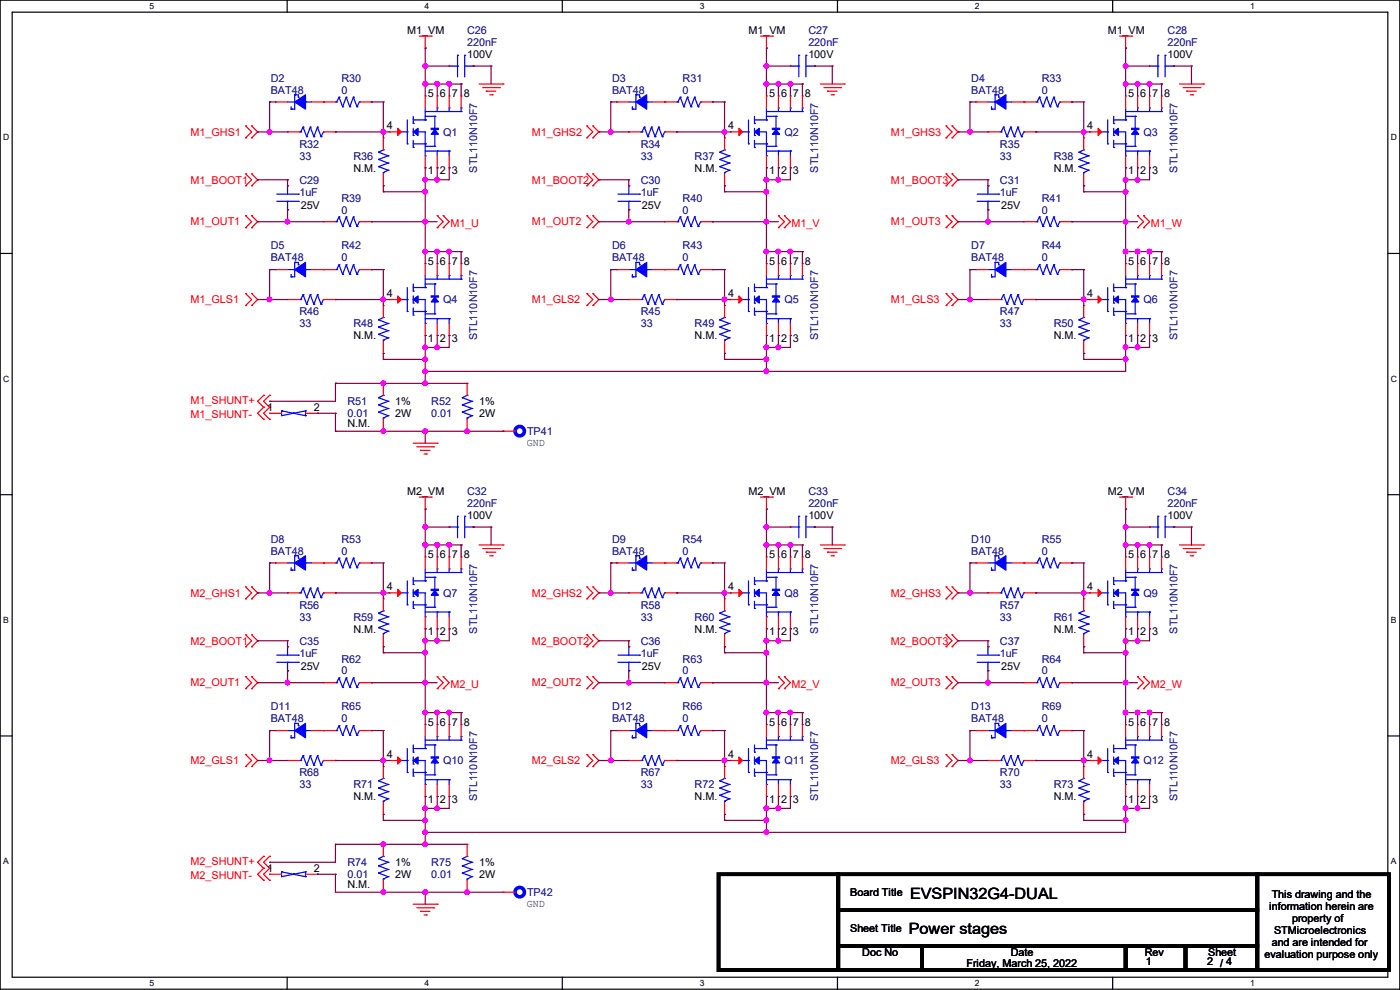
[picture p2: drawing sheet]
<svg xmlns="http://www.w3.org/2000/svg" width="297mm" height="210mm" viewBox="0 0 297 210" stroke-linecap="round" stroke-linejoin="round" font-family="sans-serif">
<defs><g id="words">
<g font-size="3.3">
<text x="193.1" y="190.7">EVSPIN32G4-DUAL</text>
<text x="192.8" y="198.1">Power stages</text>
</g>
<g font-size="2.3">
<text x="86.4" y="7.2">M1_VM</text>
<text x="158.8" y="7.2">M1_VM</text>
<text x="235" y="7.2">M1_VM</text>
<text x="99.1" y="12.3">100V</text>
<text x="171.5" y="12.3">100V</text>
<text x="247.7" y="12.3">100V</text>
<text x="90.8" y="20.6">5</text>
<text x="93.3" y="20.6">6</text>
<text x="95.8" y="20.6">7</text>
<text x="98.4" y="20.6">8</text>
<text x="163.2" y="20.6">5</text>
<text x="165.7" y="20.6">6</text>
<text x="168.2" y="20.6">7</text>
<text x="170.8" y="20.6">8</text>
<text x="239.4" y="20.6">5</text>
<text x="241.9" y="20.6">6</text>
<text x="244.4" y="20.6">7</text>
<text x="247" y="20.6">8</text>
<text x="82.1" y="27.4">4</text>
<text x="154.5" y="27.4">4</text>
<text x="230.7" y="27.4">4</text>
<text x="75" y="36.4">N.M.</text>
<text x="90.8" y="36.9">1</text>
<text x="93.3" y="36.9">2</text>
<text x="95.8" y="36.9">3</text>
<text x="147.4" y="36.4">N.M.</text>
<text x="163.2" y="36.9">1</text>
<text x="165.7" y="36.9">2</text>
<text x="168.2" y="36.9">3</text>
<text x="223.6" y="36.4">N.M.</text>
<text x="239.4" y="36.9">1</text>
<text x="241.9" y="36.9">2</text>
<text x="244.4" y="36.9">3</text>
<text x="63.8" y="44.3">25V</text>
<text x="136.2" y="44.3">25V</text>
<text x="212.4" y="44.3">25V</text>
<text x="90.8" y="56.2">5</text>
<text x="93.3" y="56.2">6</text>
<text x="95.8" y="56.2">7</text>
<text x="98.4" y="56.2">8</text>
<text x="163.2" y="56.2">5</text>
<text x="165.7" y="56.2">6</text>
<text x="168.2" y="56.2">7</text>
<text x="170.8" y="56.2">8</text>
<text x="239.4" y="56.2">5</text>
<text x="241.9" y="56.2">6</text>
<text x="244.4" y="56.2">7</text>
<text x="247" y="56.2">8</text>
<text x="82.1" y="63">4</text>
<text x="154.5" y="63">4</text>
<text x="230.7" y="63">4</text>
<text x="75" y="72">N.M.</text>
<text x="147.4" y="72">N.M.</text>
<text x="223.6" y="72">N.M.</text>
<text x="90.8" y="72.5">1</text>
<text x="93.3" y="72.5">2</text>
<text x="95.8" y="72.5">3</text>
<text x="163.2" y="72.5">1</text>
<text x="165.7" y="72.5">2</text>
<text x="168.2" y="72.5">3</text>
<text x="239.4" y="72.5">1</text>
<text x="241.9" y="72.5">2</text>
<text x="244.4" y="72.5">3</text>
<text x="56.7" y="87.1">1</text>
<text x="66.6" y="87.1">2</text>
<text x="83.9" y="85.9">1%</text>
<text x="83.9" y="88.5">2W</text>
<text x="101.6" y="85.9">1%</text>
<text x="101.6" y="88.5">2W</text>
<text x="73.7" y="90.5">N.M.</text>
<text x="86.4" y="105">M2_VM</text>
<text x="158.8" y="105">M2_VM</text>
<text x="235" y="105">M2_VM</text>
<text x="99.1" y="110.1">100V</text>
<text x="171.5" y="110.1">100V</text>
<text x="247.7" y="110.1">100V</text>
<text x="90.8" y="118.4">5</text>
<text x="93.3" y="118.4">6</text>
<text x="95.8" y="118.4">7</text>
<text x="98.4" y="118.4">8</text>
<text x="163.2" y="118.4">5</text>
<text x="165.7" y="118.4">6</text>
<text x="168.2" y="118.4">7</text>
<text x="170.8" y="118.4">8</text>
<text x="239.4" y="118.4">5</text>
<text x="241.9" y="118.4">6</text>
<text x="244.4" y="118.4">7</text>
<text x="247" y="118.4">8</text>
<text x="82.1" y="125.2">4</text>
<text x="154.5" y="125.2">4</text>
<text x="230.7" y="125.2">4</text>
<text x="75" y="134.2">N.M.</text>
<text x="90.8" y="134.7">1</text>
<text x="93.3" y="134.7">2</text>
<text x="95.8" y="134.7">3</text>
<text x="147.4" y="134.2">N.M.</text>
<text x="163.2" y="134.7">1</text>
<text x="165.7" y="134.7">2</text>
<text x="168.2" y="134.7">3</text>
<text x="223.6" y="134.2">N.M.</text>
<text x="239.4" y="134.7">1</text>
<text x="241.9" y="134.7">2</text>
<text x="244.4" y="134.7">3</text>
<text x="63.8" y="142.1">25V</text>
<text x="136.2" y="142.1">25V</text>
<text x="212.4" y="142.1">25V</text>
<text x="90.8" y="154">5</text>
<text x="93.3" y="154">6</text>
<text x="95.8" y="154">7</text>
<text x="98.4" y="154">8</text>
<text x="163.2" y="154">5</text>
<text x="165.7" y="154">6</text>
<text x="168.2" y="154">7</text>
<text x="170.8" y="154">8</text>
<text x="239.4" y="154">5</text>
<text x="241.9" y="154">6</text>
<text x="244.4" y="154">7</text>
<text x="247" y="154">8</text>
<text x="82.1" y="160.8">4</text>
<text x="154.5" y="160.8">4</text>
<text x="230.7" y="160.8">4</text>
<text x="75" y="169.8">N.M.</text>
<text x="90.8" y="170.3">1</text>
<text x="93.3" y="170.3">2</text>
<text x="95.8" y="170.3">3</text>
<text x="147.4" y="169.8">N.M.</text>
<text x="163.2" y="170.3">1</text>
<text x="165.7" y="170.3">2</text>
<text x="168.2" y="170.3">3</text>
<text x="223.6" y="169.8">N.M.</text>
<text x="239.4" y="170.3">1</text>
<text x="241.9" y="170.3">2</text>
<text x="244.4" y="170.3">3</text>
<text x="56.7" y="184.9">1</text>
<text x="66.6" y="184.9">2</text>
<text x="83.9" y="183.7">1%</text>
<text x="101.6" y="183.7">1%</text>
<text x="73.7" y="188.3">N.M.</text>
<text x="83.9" y="186.3">2W</text>
<text x="101.6" y="186.3">2W</text>
<text x="180.4" y="190.1">Board Title</text>
<text x="269.8" y="190.6">This drawing and the</text>
<text x="180.4" y="197.7">Sheet Title</text>
<text x="269.3" y="193.1">information herein are</text>
<text x="274.1" y="195.7">property of</text>
<text x="182.9" y="202.8">Doc No</text>
<text x="214.4" y="202.8">Date</text>
<text x="242.9" y="202.8">Rev</text>
<text x="256.3" y="202.8">Sheet</text>
<text x="268.3" y="203.3">evaluation purpose only</text>
<text x="269.8" y="200.7">and are intended for</text>
<text x="270.3" y="198.2">STMicroelectronics</text>
<text x="205" y="205.1">Friday, March 25, 2022</text>
<text x="243.1" y="204.8">1</text>
<text x="256.1" y="204.8">2 /// 4</text>
<text x="256.1" y="204.8">2</text>
<text x="260.1" y="204.8">4</text>
</g>
<g font-size="2.3" fill="#000080">
<text x="99.1" y="7.2">C26</text>
<text x="99.1" y="9.7">220nF</text>
<text x="171.5" y="7.2">C27</text>
<text x="171.5" y="9.7">220nF</text>
<text x="247.7" y="7.2">C28</text>
<text x="247.7" y="9.7">220nF</text>
<text x="57.4" y="17.4">D2</text>
<text x="72.4" y="17.4">R30</text>
<text x="129.8" y="17.4">D3</text>
<text x="144.8" y="17.4">R31</text>
<text x="206" y="17.4">D4</text>
<text x="221" y="17.4">R33</text>
<text x="57.4" y="19.9">BAT48</text>
<text x="72.4" y="19.9">0</text>
<text x="129.8" y="19.9">BAT48</text>
<text x="144.8" y="19.9">0</text>
<text x="206" y="19.9">BAT48</text>
<text x="221" y="19.9">0</text>
<text x="94" y="28.8">Q1</text>
<text x="166.4" y="28.8">Q2</text>
<text x="242.6" y="28.8">Q3</text>
<text x="63.5" y="31.3">R32</text>
<text x="63.5" y="33.9">33</text>
<text x="75" y="33.9">R36</text>
<text x="135.9" y="31.3">R34</text>
<text x="135.9" y="33.9">33</text>
<text x="147.4" y="33.9">R37</text>
<text x="212.1" y="31.3">R35</text>
<text x="212.1" y="33.9">33</text>
<text x="223.6" y="33.9">R38</text>
<text x="63.5" y="38.9">C29</text>
<text x="63.5" y="41.5">1uF</text>
<text x="101.2" y="36.6" transform="rotate(-90 101.2 36.6)">STL110N10F7</text>
<text x="135.9" y="38.9">C30</text>
<text x="135.9" y="41.5">1uF</text>
<text x="173.6" y="36.6" transform="rotate(-90 173.6 36.6)">STL110N10F7</text>
<text x="212.1" y="38.9">C31</text>
<text x="212.1" y="41.5">1uF</text>
<text x="249.8" y="36.6" transform="rotate(-90 249.8 36.6)">STL110N10F7</text>
<text x="72.4" y="42.8">R39</text>
<text x="72.4" y="45.3">0</text>
<text x="144.8" y="42.8">R40</text>
<text x="144.8" y="45.3">0</text>
<text x="221" y="42.8">R41</text>
<text x="221" y="45.3">0</text>
<text x="57.4" y="52.9">D5</text>
<text x="72.4" y="52.9">R42</text>
<text x="129.8" y="52.9">D6</text>
<text x="144.8" y="52.9">R43</text>
<text x="206" y="52.9">D7</text>
<text x="221" y="52.9">R44</text>
<text x="57.4" y="55.5">BAT48</text>
<text x="72.4" y="55.5">0</text>
<text x="129.8" y="55.5">BAT48</text>
<text x="144.8" y="55.5">0</text>
<text x="206" y="55.5">BAT48</text>
<text x="221" y="55.5">0</text>
<text x="94" y="64.3">Q4</text>
<text x="166.4" y="64.3">Q5</text>
<text x="242.6" y="64.3">Q6</text>
<text x="63.5" y="66.9">R46</text>
<text x="63.5" y="69.4">33</text>
<text x="75" y="69.4">R48</text>
<text x="135.9" y="66.9">R45</text>
<text x="135.9" y="69.4">33</text>
<text x="147.4" y="69.4">R49</text>
<text x="212.1" y="66.9">R47</text>
<text x="212.1" y="69.4">33</text>
<text x="223.6" y="69.4">R50</text>
<text x="101.2" y="72.2" transform="rotate(-90 101.2 72.2)">STL110N10F7</text>
<text x="173.6" y="72.2" transform="rotate(-90 173.6 72.2)">STL110N10F7</text>
<text x="249.8" y="72.2" transform="rotate(-90 249.8 72.2)">STL110N10F7</text>
<text x="73.7" y="85.9">R51</text>
<text x="73.7" y="88.5">0.01</text>
<text x="91.5" y="85.9">R52</text>
<text x="91.5" y="88.5">0.01</text>
<text x="111.8" y="92.3">TP41</text>
<text x="99.1" y="105">C32</text>
<text x="99.1" y="107.5">220nF</text>
<text x="171.5" y="105">C33</text>
<text x="171.5" y="107.5">220nF</text>
<text x="247.7" y="105">C34</text>
<text x="247.7" y="107.5">220nF</text>
<text x="57.4" y="115.1">D8</text>
<text x="57.4" y="117.7">BAT48</text>
<text x="72.4" y="115.1">R53</text>
<text x="72.4" y="117.7">0</text>
<text x="129.8" y="115.1">D9</text>
<text x="129.8" y="117.7">BAT48</text>
<text x="144.8" y="115.1">R54</text>
<text x="144.8" y="117.7">0</text>
<text x="206" y="115.1">D10</text>
<text x="206" y="117.7">BAT48</text>
<text x="221" y="115.1">R55</text>
<text x="221" y="117.7">0</text>
<text x="63.5" y="129.1">R56</text>
<text x="63.5" y="131.7">33</text>
<text x="75" y="131.7">R59</text>
<text x="94" y="126.6">Q7</text>
<text x="135.9" y="129.1">R58</text>
<text x="135.9" y="131.7">33</text>
<text x="147.4" y="131.7">R60</text>
<text x="166.4" y="126.6">Q8</text>
<text x="212.1" y="129.1">R57</text>
<text x="212.1" y="131.7">33</text>
<text x="223.6" y="131.7">R61</text>
<text x="242.6" y="126.6">Q9</text>
<text x="63.5" y="136.7">C35</text>
<text x="101.2" y="134.4" transform="rotate(-90 101.2 134.4)">STL110N10F7</text>
<text x="135.9" y="136.7">C36</text>
<text x="173.6" y="134.4" transform="rotate(-90 173.6 134.4)">STL110N10F7</text>
<text x="212.1" y="136.7">C37</text>
<text x="249.8" y="134.4" transform="rotate(-90 249.8 134.4)">STL110N10F7</text>
<text x="63.5" y="139.3">1uF</text>
<text x="72.4" y="140.5">R62</text>
<text x="72.4" y="143.1">0</text>
<text x="135.9" y="139.3">1uF</text>
<text x="144.8" y="140.5">R63</text>
<text x="144.8" y="143.1">0</text>
<text x="212.1" y="139.3">1uF</text>
<text x="221" y="140.5">R64</text>
<text x="221" y="143.1">0</text>
<text x="57.4" y="150.7">D11</text>
<text x="57.4" y="153.2">BAT48</text>
<text x="72.4" y="150.7">R65</text>
<text x="72.4" y="153.2">0</text>
<text x="129.8" y="150.7">D12</text>
<text x="129.8" y="153.2">BAT48</text>
<text x="144.8" y="150.7">R66</text>
<text x="144.8" y="153.2">0</text>
<text x="206" y="150.7">D13</text>
<text x="206" y="153.2">BAT48</text>
<text x="221" y="150.7">R69</text>
<text x="221" y="153.2">0</text>
<text x="63.5" y="164.7">R68</text>
<text x="63.5" y="167.2">33</text>
<text x="75" y="167.2">R71</text>
<text x="94" y="162.1">Q10</text>
<text x="135.9" y="164.7">R67</text>
<text x="135.9" y="167.2">33</text>
<text x="147.4" y="167.2">R72</text>
<text x="166.4" y="162.1">Q11</text>
<text x="212.1" y="164.7">R70</text>
<text x="212.1" y="167.2">33</text>
<text x="223.6" y="167.2">R73</text>
<text x="242.6" y="162.1">Q12</text>
<text x="101.2" y="170" transform="rotate(-90 101.2 170)">STL110N10F7</text>
<text x="173.6" y="170" transform="rotate(-90 173.6 170)">STL110N10F7</text>
<text x="249.8" y="170" transform="rotate(-90 249.8 170)">STL110N10F7</text>
<text x="73.7" y="183.7">R74</text>
<text x="91.5" y="183.7">R75</text>
<text x="73.7" y="186.3">0.01</text>
<text x="91.5" y="186.3">0.01</text>
<text x="111.8" y="190.1">TP42</text>
</g>
<g font-size="2.3" fill="#f00">
<text x="40.4" y="28.8">M1_GHS1</text>
<text x="112.8" y="28.8">M1_GHS2</text>
<text x="189" y="28.8">M1_GHS3</text>
<text x="40.4" y="38.9">M1_BOOT1</text>
<text x="112.8" y="38.9">M1_BOOT2</text>
<text x="189" y="38.9">M1_BOOT3</text>
<text x="40.4" y="47.8">M1_OUT1</text>
<text x="112.8" y="47.8">M1_OUT2</text>
<text x="189" y="47.8">M1_OUT3</text>
<text x="95.5" y="48.1">M1_U</text>
<text x="167.9" y="48.1">M1_V</text>
<text x="244.1" y="48.1">M1_W</text>
<text x="40.4" y="64.3">M1_GLS1</text>
<text x="112.8" y="64.3">M1_GLS2</text>
<text x="189" y="64.3">M1_GLS3</text>
<text x="40.4" y="88.7">M1_SHUNT-</text>
<text x="40.4" y="85.7">M1_SHUNT+</text>
<text x="40.4" y="126.6">M2_GHS1</text>
<text x="112.8" y="126.6">M2_GHS2</text>
<text x="189" y="126.6">M2_GHS3</text>
<text x="40.4" y="136.7">M2_BOOT1</text>
<text x="112.8" y="136.7">M2_BOOT2</text>
<text x="189" y="136.7">M2_BOOT3</text>
<text x="40.4" y="145.6">M2_OUT1</text>
<text x="95.5" y="145.9">M2_U</text>
<text x="112.8" y="145.6">M2_OUT2</text>
<text x="167.9" y="145.9">M2_V</text>
<text x="189" y="145.6">M2_OUT3</text>
<text x="244.1" y="145.9">M2_W</text>
<text x="40.4" y="162.1">M2_GLS1</text>
<text x="112.8" y="162.1">M2_GLS2</text>
<text x="189" y="162.1">M2_GLS3</text>
<text x="40.4" y="183.5">M2_SHUNT+</text>
<text x="40.4" y="186.5">M2_SHUNT-</text>
</g>
<g font-size="2.3" fill="#008000">
<text x="111.8" y="94.6">GND</text>
<text x="111.8" y="192.4">GND</text>
</g>
<g font-size="1.8">
<text x="31.7" y="1.9">5</text>
<text x="90.1" y="1.9">4</text>
<text x="148.5" y="1.9">3</text>
<text x="206.8" y="1.9">2</text>
<text x="265.2" y="1.9">1</text>
<text x=".7" y="29.8">D</text>
<text x="295.1" y="29.8">D</text>
<text x=".7" y="80.9">C</text>
<text x="295.1" y="80.9">C</text>
<text x=".7" y="132.1">B</text>
<text x="295.1" y="132.1">B</text>
<text x=".7" y="183.3">A</text>
<text x="295.1" y="183.3">A</text>
<text x="31.7" y="209.2">5</text>
<text x="90.1" y="209.2">4</text>
<text x="148.5" y="209.2">3</text>
<text x="206.8" y="209.2">2</text>
<text x="265.2" y="209.2">1</text>
</g>
</g></defs>
<path d="M0 0h297v209.8h-297zM2.6 2.6h291.8v204.7h-291.8z" fill="none" stroke="#000" stroke-width=".25"/>
<g fill="#fff">
<path d="M31.7 .3h1v2h-1z"/>
<path d="M31.7 207.6h1v1.9h-1z"/>
</g>
<path d="M60.9 0v2.6M60.9 207.3v2.5" fill="none" stroke="#000" stroke-width=".25"/>
<g fill="#fff">
<path d="M90.1 .3h1v2h-1z"/>
<path d="M90.1 207.6h1v1.9h-1z"/>
</g>
<path d="M119.3 0v2.6M119.3 207.3v2.5" fill="none" stroke="#000" stroke-width=".25"/>
<g fill="#fff">
<path d="M148.5 .3h.9v2h-.9z"/>
<path d="M148.5 207.6h.9v1.9h-.9z"/>
</g>
<path d="M177.7 0v2.6M177.7 207.3v2.5" fill="none" stroke="#000" stroke-width=".25"/>
<g fill="#fff">
<path d="M206.8 .3h1v2h-1z"/>
<path d="M206.8 207.6h1v1.9h-1z"/>
</g>
<path d="M236.1 0v2.6M236.1 207.3v2.5" fill="none" stroke="#000" stroke-width=".25"/>
<g fill="#fff">
<path d="M265.2 .3h1v2h-1z"/>
<path d="M265.2 207.6h1v1.9h-1z"/>
<path d="M.7 28.2h1.2v1.9h-1.2z"/>
<path d="M295.1 28.2h1.2v1.9h-1.2z"/>
<path d="M.7 79.3h1.2v2h-1.2z"/>
<path d="M295.1 79.3h1.2v2h-1.2z"/>
</g>
<path d="M0 53.8h2.6M294.4 53.8h2.6" fill="none" stroke="#000" stroke-width=".25"/>
<g fill="#fff">
<path d="M.7 130.5h1.2v2h-1.2z"/>
<path d="M295.1 130.5h1.1v2h-1.1z"/>
</g>
<path d="M0 104.9h2.6M294.4 104.9h2.6" fill="none" stroke="#000" stroke-width=".25"/>
<g fill="#fff">
<path d="M.7 181.7h1.2v2h-1.2z"/>
<path d="M295.1 181.7h1.1v2h-1.1z"/>
</g>
<path d="M0 156.1h2.6M294.4 156.1h2.6" fill="none" stroke="#000" stroke-width=".25"/>
<g fill="none" stroke="#f00" stroke-width=".25">
<path d="M88.9 7.7h2.6M90.2 10.2h.1M90.2 7.7v2.5M91.5 7.7h.1M95.3 14h.1M100.4 14h.1M101.6 17.8h5.1M102.4 18.6h3.6M103.2 19.3h.1M103.2 19.3h2M106 18.6h.1M106.7 17.8h.1"/>
<path d="M161.3 7.7h2.6M162.6 10.2h.1M162.6 7.7v2.5M163.9 7.7h.1M167.7 14h.1M172.8 14h.1M174 17.8h5.1M174.8 18.6h3.6M175.6 19.3h.1M175.6 19.3h2M178.4 18.6h.1M179.1 17.8h.1"/>
<path d="M237.5 7.7h2.6M238.8 10.2h.1M238.8 7.7v2.5M240.1 7.7h.1M243.9 14h.1M249 14h.1M250.2 17.8h5.1M251 18.6h3.6M251.8 19.3h.1M251.8 19.3h2M254.6 18.6h.1M255.3 17.8h.1"/>
<path d="M52.1 29.3h.1M52.1 26.7h.1M52.1 39.4h.1M52.1 36.9h.1M52.1 26.7l1.3 1.3-1.3 1.3M52.1 36.9l1.3 1.2-1.3 1.3M53.4 26.7h.1M53.4 29.3h.1M53.4 36.9h.1M53.4 39.4h.1M53.4 26.7l1.3 1.3-1.3 1.3M53.4 36.9l1.3 1.2-1.3 1.3"/>
<path d="M58.5 21.6h.1M58.5 21.6h2.5M61 28h.1M61 39.4h.1M61 28h2.5M66.1 21.6h5.1M68.6 21.6h.1M68.6 28h2.6M71.2 28h.1M76.2 21.6h2.6M78.8 21.6h.1M81.3 29.3h.1"/>
<path d="M81.3 39.4h.1M81.3 29.3v2.5M81.3 36.9v2.5M82.6 28h.1M82.6 28h2.5M90.2 35.6h.1M90.2 20.4h.1M90.2 20.4v2.5M90.2 33.1v2.5M92.8 35.6h.1M92.8 20.4h.1M92.8 20.4v2.5"/>
<path d="M92.8 33.1v2.5M95.3 35.6h.1M95.3 20.4h.1M95.3 20.4v2.5M95.3 33.1v2.5M97.8 20.4h.1M97.8 20.4v2.5M103.9 20.1h.5M104.4 20.1h.1M124.5 29.3h.1M124.5 26.7h.1M124.5 39.4h.1"/>
<path d="M124.5 36.9h.1M124.5 26.7l1.3 1.3-1.3 1.3M124.5 36.9l1.3 1.2-1.3 1.3M125.8 26.7h.1M125.8 29.3h.1M125.8 36.9h.1M125.8 39.4h.1M125.8 26.7l1.2 1.3-1.2 1.3M125.8 36.9l1.2 1.2-1.2 1.3M130.9 21.6h.1M130.9 21.6h2.5M133.4 28h.1"/>
<path d="M133.4 39.4h.1M133.4 28h2.5M138.5 21.6h5.1M141 21.6h.1M141 28h2.6M143.6 28h.1M148.6 21.6h2.6M151.2 21.6h.1M153.7 29.3h.1M153.7 39.4h.1M153.7 29.3v2.5M153.7 36.9v2.5"/>
<path d="M155 28h.1M155 28h2.5M162.6 35.6h.1M162.6 20.4h.1M162.6 20.4v2.5M162.6 33.1v2.5M165.1 35.6h.1M165.1 20.4h.1M165.1 20.4v2.5M165.1 33.1v2.5M167.7 35.6h.1M167.7 20.4h.1"/>
<path d="M167.7 20.4v2.5M167.7 33.1v2.5M170.2 20.4h.1M170.2 20.4v2.5M176.3 20.1h.5M176.8 20.1h.1M200.7 29.3h.1M200.7 26.7h.1M200.7 39.4h.1M200.7 36.9h.1M200.7 26.7l1.3 1.3-1.3 1.3M200.7 36.9l1.3 1.2-1.3 1.3"/>
<path d="M202 26.7h.1M202 29.3h.1M202 36.9h.1M202 39.4h.1M202 26.7l1.2 1.3-1.2 1.3M202 36.9l1.2 1.2-1.2 1.3M207.1 21.6h.1M207.1 21.6h2.5M209.6 28h.1M209.6 39.4h.1M209.6 28h2.5M214.7 21.6h5.1"/>
<path d="M217.2 21.6h.1M217.2 28h2.6M219.8 28h.1M224.8 21.6h2.6M227.4 21.6h.1M229.9 29.3h.1M229.9 39.4h.1M229.9 29.3v2.5M229.9 36.9v2.5M231.2 28h.1M231.2 28h2.5M238.8 35.6h.1"/>
<path d="M238.8 20.4h.1M238.8 20.4v2.5M238.8 33.1v2.5M241.3 35.6h.1M241.3 20.4h.1M241.3 20.4v2.5M241.3 33.1v2.5M243.9 35.6h.1M243.9 20.4h.1M243.9 20.4v2.5M243.9 33.1v2.5M246.4 20.4h.1"/>
<path d="M246.4 20.4v2.5M252.5 20.1h.5M253 20.1h.1M52.1 48.3h.1M52.1 45.8h.1M52.1 45.8l1.3 1.2-1.3 1.3M53.4 45.8h.1M53.4 48.3h.1M53.4 45.8l1.3 1.2-1.3 1.3M58.5 57.2h.1M58.5 57.2h2.5M61 44.5h.1"/>
<path d="M66.1 57.2h5.1M68.6 47h.1M68.6 57.2h.1M68.6 47h2.6M76.2 47h2.6M76.2 57.2h2.6M78.8 47h.1M78.8 57.2h.1M90.2 55.9h.1M90.2 55.9v2.6M92.8 45.8h.1M92.8 48.3h.1"/>
<path d="M92.8 55.9h.1M92.8 45.8l1.2 1.2-1.2 1.3M92.8 55.9v2.6M94 45.8h.1M94 48.3h.1M94 45.8l1.3 1.2-1.3 1.3M95.3 55.9h.1M95.3 55.9v2.6M97.8 55.9h.1M97.8 55.9v2.6M124.5 48.3h.1M124.5 45.8h.1"/>
<path d="M124.5 45.8l1.3 1.2-1.3 1.3M125.8 45.8h.1M125.8 48.3h.1M125.8 45.8l1.2 1.2-1.2 1.3M130.9 57.2h.1M130.9 57.2h2.5M133.4 44.5h.1M138.5 57.2h5.1M141 47h.1M141 57.2h.1M141 47h2.6M148.6 47h2.6"/>
<path d="M148.6 57.2h2.6M151.2 47h.1M151.2 57.2h.1M162.6 55.9h.1M162.6 55.9v2.6M165.1 45.8h.1M165.1 48.3h.1M165.1 55.9h.1M165.1 45.8l1.3 1.2-1.3 1.3M165.1 55.9v2.6M166.4 45.8h.1M166.4 48.3h.1"/>
<path d="M166.4 45.8l1.3 1.2-1.3 1.3M167.7 55.9h.1M167.7 55.9v2.6M170.2 55.9h.1M170.2 55.9v2.6M200.7 48.3h.1M200.7 45.8h.1M200.7 45.8l1.3 1.2-1.3 1.3M202 45.8h.1M202 48.3h.1M202 45.8l1.2 1.2-1.2 1.3M207.1 57.2h.1"/>
<path d="M207.1 57.2h2.5M209.6 44.5h.1M214.7 57.2h5.1M217.2 57.2h.1M217.2 47h.1M217.2 47h2.6M224.8 47h2.6M224.8 57.2h2.6M227.4 57.2h.1M227.4 47h.1M238.8 55.9h.1M238.8 55.9v2.6"/>
<path d="M241.3 45.8h.1M241.3 48.3h.1M241.3 55.9h.1M241.3 45.8l1.3 1.2-1.3 1.3M241.3 55.9v2.6M242.6 45.8h.1M242.6 48.3h.1M242.6 45.8l1.3 1.2-1.3 1.3M243.9 55.9h.1M243.9 55.9v2.6M246.4 55.9h.1M246.4 55.9v2.6"/>
<path d="M52.1 64.8h.1M52.1 62.3h.1M52.1 62.3l1.3 1.2-1.3 1.3M53.4 62.3h.1M53.4 64.8h.1M53.4 62.3l1.3 1.2-1.3 1.3M61 63.5h.1M61 63.5h2.5M68.6 63.5h2.6M71.2 63.5h.1M81.3 64.8h.1M81.3 75h.1"/>
<path d="M81.3 64.8v2.6M81.3 72.4v2.6M82.6 63.5h.1M82.6 63.5h2.5M90.2 71.2h.1M90.2 68.6v2.6M92.8 71.2h.1M92.8 68.6v2.6M95.3 71.2h.1M95.3 68.6v2.6M124.5 64.8h.1M124.5 62.3h.1"/>
<path d="M124.5 62.3l1.3 1.2-1.3 1.3M125.8 62.3h.1M125.8 64.8h.1M125.8 62.3l1.2 1.2-1.2 1.3M133.4 63.5h.1M133.4 63.5h2.5M141 63.5h2.6M143.6 63.5h.1M153.7 64.8h.1M153.7 75h.1M153.7 64.8v2.6M153.7 72.4v2.6"/>
<path d="M155 63.5h.1M155 63.5h2.5M162.6 71.2h.1M162.6 68.6v2.6M165.1 71.2h.1M165.1 68.6v2.6M167.7 71.2h.1M167.7 68.6v2.6M200.7 64.8h.1M200.7 62.3h.1M200.7 62.3l1.3 1.2-1.3 1.3M202 62.3h.1"/>
<path d="M202 64.8h.1M202 62.3l1.2 1.2-1.2 1.3M209.6 63.5h.1M209.6 63.5h2.5M217.2 63.5h2.6M219.8 63.5h.1M229.9 64.8h.1M229.9 75h.1M229.9 64.8v2.6M229.9 72.4v2.6M231.2 63.5h.1M231.2 63.5h2.5"/>
<path d="M238.8 71.2h.1M238.8 68.6v2.6M241.3 71.2h.1M241.3 68.6v2.6M243.9 71.2h.1M243.9 68.6v2.6M55.9 86.4h.1M55.9 88.9h.1M55.9 83.9h.1M55.9 86.4l-1.2 1.3 1.2 1.2M55.9 83.9l-1.2 1.2 1.2 1.3M57.2 86.4h.1"/>
<path d="M57.2 88.9h.1M57.2 83.9h.1M57.2 87.7h.1M57.2 86.4l-1.3 1.3 1.3 1.2M57.2 83.9l-1.3 1.2 1.3 1.3M57.2 87.7h2.5M64.8 87.7h2.6M67.4 87.7h.1M81.3 81.3h.1M81.3 91.5h.1M81.3 81.3v2.6M81.3 88.9v2.6"/>
<path d="M87.7 94h5.1M88.4 94.8h3.6M89.2 95.5h.1M89.2 95.5h2M90 96.3h.5M90.5 96.3h.1M92 94.8h.1M92.8 94h.1M99.1 81.3h.1M99.1 91.5h.1M99.1 81.3v2.6M99.1 88.9v2.6"/>
<path d="M106.7 91.5h.1M106.7 91.5h2.6M58.5 119.4h.1M58.5 119.4h2.5M66.1 119.4h5.1M68.6 119.4h.1M76.2 119.4h2.6M78.8 119.4h.1M88.9 105.5h2.6M90.2 108h.1M90.2 118.2h.1M90.2 105.5v2.5"/>
<path d="M90.2 118.2v2.5M91.5 105.5h.1M92.8 118.2h.1M92.8 118.2v2.5M95.3 111.8h.1M95.3 118.2h.1M95.3 118.2v2.5M97.8 118.2h.1M97.8 118.2v2.5M100.4 111.8h.1M101.6 115.6h5.1M102.4 116.4h3.6"/>
<path d="M103.2 117.1h.1M103.2 117.1h2M103.9 117.9h.5M104.4 117.9h.1M106 116.4h.1M106.7 115.6h.1M130.9 119.4h.1M130.9 119.4h2.5M138.5 119.4h5.1M141 119.4h.1M148.6 119.4h2.6M151.2 119.4h.1"/>
<path d="M161.3 105.5h2.6M162.6 108h.1M162.6 118.2h.1M162.6 105.5v2.5M162.6 118.2v2.5M163.9 105.5h.1M165.1 118.2h.1M165.1 118.2v2.5M167.7 118.2h.1M167.7 111.8h.1M167.7 118.2v2.5M170.2 118.2h.1"/>
<path d="M170.2 118.2v2.5M172.8 111.8h.1M174 115.6h5.1M174.8 116.4h3.6M175.6 117.1h.1M175.6 117.1h2M176.3 117.9h.5M176.8 117.9h.1M178.4 116.4h.1M179.1 115.6h.1M207.1 119.4h.1M207.1 119.4h2.5"/>
<path d="M214.7 119.4h5.1M217.2 119.4h.1M224.8 119.4h2.6M227.4 119.4h.1M237.5 105.5h2.6M238.8 108h.1M238.8 118.2h.1M238.8 105.5v2.5M238.8 118.2v2.5M240.1 105.5h.1M241.3 118.2h.1M241.3 118.2v2.5"/>
<path d="M243.9 118.2h.1M243.9 111.8h.1M243.9 118.2v2.5M246.4 118.2h.1M246.4 118.2v2.5M249 111.8h.1M250.2 115.6h5.1M251 116.4h3.6M251.8 117.1h.1M251.8 117.1h2M252.5 117.9h.5M253 117.9h.1"/>
<path d="M254.6 116.4h.1M255.3 115.6h.1M52.1 127h.1M52.1 124.5h.1M52.1 137.2h.1M52.1 134.7h.1M52.1 134.7l1.3 1.2-1.3 1.3M52.1 124.5l1.3 1.3-1.3 1.2M53.4 124.5h.1M53.4 127h.1M53.4 134.7h.1M53.4 137.2h.1"/>
<path d="M53.4 134.7l1.3 1.2-1.3 1.3M53.4 124.5l1.3 1.3-1.3 1.2M61 125.8h.1M61 137.2h.1M61 125.8h2.5M68.6 125.8h2.6M71.2 125.8h.1M81.3 127h.1M81.3 137.2h.1M81.3 127v2.6M81.3 134.7v2.5M82.6 125.8h.1"/>
<path d="M82.6 125.8h2.5M90.2 133.4h.1M90.2 130.9v2.5M92.8 133.4h.1M92.8 130.9v2.5M95.3 133.4h.1M95.3 130.9v2.5M124.5 127h.1M124.5 124.5h.1M124.5 137.2h.1M124.5 134.7h.1M124.5 124.5l1.3 1.3-1.3 1.2"/>
<path d="M124.5 134.7l1.3 1.2-1.3 1.3M125.8 124.5h.1M125.8 127h.1M125.8 134.7h.1M125.8 137.2h.1M125.8 124.5l1.2 1.3-1.2 1.2M125.8 134.7l1.2 1.2-1.2 1.3M133.4 125.8h.1M133.4 137.2h.1M133.4 125.8h2.5M141 125.8h2.6M143.6 125.8h.1"/>
<path d="M153.7 127h.1M153.7 137.2h.1M153.7 127v2.6M153.7 134.7v2.5M155 125.8h.1M155 125.8h2.5M162.6 133.4h.1M162.6 130.9v2.5M165.1 133.4h.1M165.1 130.9v2.5M167.7 133.4h.1M167.7 130.9v2.5"/>
<path d="M200.7 127h.1M200.7 124.5h.1M200.7 137.2h.1M200.7 134.7h.1M200.7 124.5l1.3 1.3-1.3 1.2M200.7 134.7l1.3 1.2-1.3 1.3M202 124.5h.1M202 127h.1M202 134.7h.1M202 137.2h.1M202 124.5l1.2 1.3-1.2 1.2M202 134.7l1.2 1.2-1.2 1.3"/>
<path d="M209.6 125.8h.1M209.6 137.2h.1M209.6 125.8h2.5M217.2 125.8h2.6M219.8 125.8h.1M229.9 127h.1M229.9 137.2h.1M229.9 127v2.6M229.9 134.7v2.5M231.2 125.8h.1M231.2 125.8h2.5M238.8 133.4h.1"/>
<path d="M238.8 130.9v2.5M241.3 133.4h.1M241.3 130.9v2.5M243.9 133.4h.1M243.9 130.9v2.5M52.1 146.1h.1M52.1 143.6h.1M52.1 143.6l1.3 1.2-1.3 1.3M53.4 143.6h.1M53.4 146.1h.1M53.4 143.6l1.3 1.2-1.3 1.3M58.5 155h.1"/>
<path d="M58.5 155h2.5M61 142.3h.1M66.1 155h5.1M68.6 144.8h.1M68.6 155h.1M68.6 144.8h2.6M76.2 155h2.6M76.2 144.8h2.6M78.8 144.8h.1M78.8 155h.1M90.2 153.7h.1M90.2 153.7v2.6"/>
<path d="M92.8 143.6h.1M92.8 146.1h.1M92.8 153.7h.1M92.8 143.6l1.2 1.2-1.2 1.3M92.8 153.7v2.6M94 143.6h.1M94 146.1h.1M94 143.6l1.3 1.2-1.3 1.3M95.3 153.7h.1M95.3 153.7v2.6M97.8 153.7h.1M97.8 153.7v2.6"/>
<path d="M124.5 146.1h.1M124.5 143.6h.1M124.5 143.6l1.3 1.2-1.3 1.3M125.8 143.6h.1M125.8 146.1h.1M125.8 143.6l1.2 1.2-1.2 1.3M130.9 155h.1M130.9 155h2.5M133.4 142.3h.1M138.5 155h5.1M141 155h.1M141 144.8h.1"/>
<path d="M141 144.8h2.6M148.6 155h2.6M148.6 144.8h2.6M151.2 144.8h.1M151.2 155h.1M162.6 153.7h.1M162.6 153.7v2.6M165.1 143.6h.1M165.1 146.1h.1M165.1 153.7h.1M165.1 143.6l1.3 1.2-1.3 1.3M165.1 153.7v2.6"/>
<path d="M166.4 143.6h.1M166.4 146.1h.1M166.4 143.6l1.3 1.2-1.3 1.3M167.7 153.7h.1M167.7 153.7v2.6M170.2 153.7h.1M170.2 153.7v2.6M200.7 146.1h.1M200.7 143.6h.1M200.7 143.6l1.3 1.2-1.3 1.3M202 143.6h.1M202 146.1h.1"/>
<path d="M202 143.6l1.2 1.2-1.2 1.3M207.1 155h.1M207.1 155h2.5M209.6 142.3h.1M214.7 155h5.1M217.2 155h.1M217.2 144.8h.1M217.2 144.8h2.6M224.8 155h2.6M224.8 144.8h2.6M227.4 155h.1M227.4 144.8h.1"/>
<path d="M238.8 153.7h.1M238.8 153.7v2.6M241.3 143.6h.1M241.3 146.1h.1M241.3 153.7h.1M241.3 143.6l1.3 1.2-1.3 1.3M241.3 153.7v2.6M242.6 143.6h.1M242.6 146.1h.1M242.6 143.6l1.3 1.2-1.3 1.3M243.9 153.7h.1M243.9 153.7v2.6"/>
<path d="M246.4 153.7h.1M246.4 153.7v2.6M52.1 162.6h.1M52.1 160.1h.1M52.1 160.1l1.3 1.2-1.3 1.3M53.4 160.1h.1M53.4 162.6h.1M53.4 160.1l1.3 1.2-1.3 1.3M61 161.3h.1M61 161.3h2.5M68.6 161.3h2.6M71.2 161.3h.1"/>
<path d="M81.3 179.1h.1M81.3 162.6h.1M81.3 172.8h.1M81.3 162.6v2.5M81.3 170.2v2.6M81.3 179.1v2.6M82.6 161.3h.1M82.6 161.3h2.5M90.2 169h.1M90.2 166.4v2.6M92.8 169h.1M92.8 166.4v2.6"/>
<path d="M95.3 169h.1M95.3 166.4v2.6M99.1 179.1h.1M99.1 179.1v2.6M124.5 162.6h.1M124.5 160.1h.1M124.5 160.1l1.3 1.2-1.3 1.3M125.8 160.1h.1M125.8 162.6h.1M125.8 160.1l1.2 1.2-1.2 1.3M133.4 161.3h.1M133.4 161.3h2.5"/>
<path d="M141 161.3h2.6M143.6 161.3h.1M153.7 162.6h.1M153.7 172.8h.1M153.7 162.6v2.5M153.7 170.2v2.6M155 161.3h.1M155 161.3h2.5M162.6 169h.1M162.6 166.4v2.6M165.1 169h.1M165.1 166.4v2.6"/>
<path d="M167.7 169h.1M167.7 166.4v2.6M200.7 162.6h.1M200.7 160.1h.1M200.7 160.1l1.3 1.2-1.3 1.3M202 160.1h.1M202 162.6h.1M202 160.1l1.2 1.2-1.2 1.3M209.6 161.3h.1M209.6 161.3h2.5M217.2 161.3h2.6M219.8 161.3h.1"/>
<path d="M229.9 162.6h.1M229.9 172.8h.1M229.9 162.6v2.5M229.9 170.2v2.6M231.2 161.3h.1M231.2 161.3h2.5M238.8 169h.1M238.8 166.4v2.6M241.3 169h.1M241.3 166.4v2.6M243.9 169h.1M243.9 166.4v2.6"/>
<path d="M55.9 184.2h.1M55.9 186.7h.1M55.9 181.7h.1M55.9 184.2l-1.2 1.3 1.2 1.2M55.9 181.7l-1.2 1.2 1.2 1.3M57.2 184.2h.1M57.2 186.7h.1M57.2 181.7h.1M57.2 185.5h.1M57.2 181.7l-1.3 1.2 1.3 1.3M57.2 184.2l-1.3 1.3 1.3 1.2M57.2 185.5h2.5"/>
<path d="M64.8 185.5h2.6M67.4 185.5h.1M81.3 189.3h.1M81.3 186.7v2.6M87.7 191.8h5.1M88.4 192.6h3.6M89.2 193.3h.1M89.2 193.3h2M90 194.1h.5M90.5 194.1h.1M92 192.6h.1M92.8 191.8h.1"/>
<path d="M99.1 189.3h.1M99.1 186.7v2.6M106.7 189.3h.1M106.7 189.3h2.6"/>
</g>
<path d="M152.4 185.5h25.4v20.3h-25.4zM177.8 193.1h88.9v7.6h-88.9zM177.8 185.5h88.9v7.6h-88.9zM266.7 185.5h28v20.3h-28zM177.8 200.7h17.8v5.1h-17.8zM195.6 200.7h43.2v5.1h-43.2zM238.8 200.7h12.7v5.1h-12.7zM251.5 200.7h15.2v5.1h-15.2z" fill="none" stroke="#000" stroke-width=".76"/>
<g fill="none" stroke="#00f" stroke-width=".25">
<path d="M95.3 14h1.8M97.1 14h.1M97.1 11.7h.1M97.1 11.7v4.6M98.6 11.7h.1M98.6 14h1.8M98.6 11.7v4.6M100.4 14h.1M167.7 14h1.8M169.5 14h.1M169.5 11.7h.1M169.5 11.7v4.6"/>
<path d="M171 11.7h.1M171 14h1.8M171 11.7v4.6M172.8 14h.1M243.9 14h1.8M245.7 14h.1M245.7 11.7h.1M245.7 11.7v4.6M247.2 11.7h.1M247.2 14h1.8M247.2 11.7v4.6M249 14h.1"/>
<path d="M61 39.4h.1M61 21.6h1.5M61 39.4v1.8M61.8 23.2h.1M61.8 22.6v.6M62.5 20.1h.1M62.5 21.6h.1M62.5 20.1v3.1h-.7M62.5 20.1h.8v.5M63.3 20.6h.1M63.5 28h.3M63.8 28h.1"/>
<path d="M64.3 27h.1M64.3 27l-.5 1M64.3 27l.8 2M64.8 21.6h.1M64.8 21.6h1.3M65.1 29h.1M65.8 27h.1M65.8 27l-.7 2M65.8 27l.8 2M66.6 29h.1M67.4 27h.1M67.4 27l-.8 2"/>
<path d="M67.4 27l.7 2M68.1 29h.1M68.6 28h.1M68.6 28l-.5 1M71.2 21.6h.2M71.4 21.6h.1M71.9 20.6h.1M71.9 20.6l-.5 1M71.9 20.6l.8 2M72.7 22.6h.1M73.4 20.6h.1M73.4 20.6l-.7 2"/>
<path d="M73.4 20.6l.8 2M74.2 22.6h.1M75 20.6h.1M75 20.6l-.8 2M75 20.6l.7 2M75.7 22.6h.1M76.2 21.6h.1M76.2 21.6l-.5 1M80.3 35.3h.1M80.3 33.8h.1M80.3 32.3h.1M80.3 35.3l2 .8"/>
<path d="M80.3 33.8l2 .8M80.3 32.3l2 .8M81.3 31.8h.1M81.3 36.6h.1M81.3 36.6v.3M81.3 31.8l-1 .5M82.3 36.1h.1M82.3 34.6h.1M82.3 33.1h.1M82.3 36.1l-1 .5M82.3 34.6l-2 .7M82.3 33.1l-2 .7"/>
<path d="M85.1 28h1.3M86.4 30.5h.1M86.4 28h.1M86.4 25.4v5.1M87.7 31.3h.1M87.7 26.2h.1M87.7 28.7h.1M87.7 28h.1M87.7 28h2.5v5.1M87.7 30.5h2.5M87.7 25.4h2.5M87.7 24.7v1.5"/>
<path d="M87.7 27.2v1.5M87.7 29.8v1.5M90.2 33.1h.1M90.2 25.4h.1M90.2 30.5h.1M90.2 24.7h2M90.2 31h2M90.2 32h5.1M90.2 23.7h7.6M90.2 22.9v2.5M92.2 24.7h.1M92.2 28.5h.1"/>
<path d="M92.2 31h.1M92.2 24.7v2.5M92.2 28.5v2.5M92.8 32h.1M92.8 22.9h.1M92.8 22.9v.8M92.8 32v1.1M95.3 32h.1M95.3 22.9h.1M95.3 22.9v.8M95.3 32v1.1M97.8 23.7h.1"/>
<path d="M97.8 22.9h.1M97.8 22.9v.8M133.4 39.4h.1M133.4 21.6h1.5M133.4 39.4v1.8M134.2 23.2h.1M134.2 22.6v.6M134.9 20.1h.1M134.9 21.6h.1M134.9 20.1v3.1h-.7M134.9 20.1h.8v.5M135.7 20.6h.1"/>
<path d="M135.9 28h.3M136.2 28h.1M136.7 27h.1M136.7 27l-.5 1M136.7 27l.8 2M137.2 21.6h.1M137.2 21.6h1.3M137.5 29h.1M138.2 27h.1M138.2 27l-.7 2M138.2 27l.8 2M139 29h.1"/>
<path d="M139.7 27h.1M139.7 27l-.7 2M139.7 27l.8 2M140.5 29h.1M141 28h.1M141 28l-.5 1M143.6 21.6h.2M143.8 21.6h.1M144.3 20.6h.1M144.3 20.6l-.5 1M144.3 20.6l.8 2M145.1 22.6h.1"/>
<path d="M145.8 20.6h.1M145.8 20.6l-.7 2M145.8 20.6l.8 2M146.6 22.6h.1M147.4 20.6h.1M147.4 20.6l-.8 2M147.4 20.6l.7 2M148.1 22.6h.1M148.6 21.6h.1M148.6 21.6l-.5 1M152.7 35.3h.1M152.7 33.8h.1"/>
<path d="M152.7 32.3h.1M152.7 35.3l2 .8M152.7 33.8l2 .8M152.7 32.3l2 .8M153.7 31.8h.1M153.7 36.6h.1M153.7 36.6v.3M153.7 31.8l-1 .5M154.7 36.1h.1M154.7 34.6h.1M154.7 33.1h.1M154.7 36.1l-1 .5"/>
<path d="M154.7 34.6l-2 .7M154.7 33.1l-2 .7M157.5 28h1.3M158.8 30.5h.1M158.8 28h.1M158.8 25.4v5.1M160.1 31.3h.1M160.1 26.2h.1M160.1 28.7h.1M160.1 28h.1M160.1 28h2.5v5.1M160.1 30.5h2.5"/>
<path d="M160.1 25.4h2.5M160.1 24.7v1.5M160.1 27.2v1.5M160.1 29.8v1.5M162.6 33.1h.1M162.6 25.4h.1M162.6 30.5h.1M162.6 24.7h2M162.6 31h2M162.6 32h5.1M162.6 23.7h7.6M162.6 22.9v2.5"/>
<path d="M164.6 24.7h.1M164.6 28.5h.1M164.6 31h.1M164.6 24.7v2.5M164.6 28.5v2.5M165.1 32h.1M165.1 22.9h.1M165.1 22.9v.8M165.1 32v1.1M167.7 32h.1M167.7 22.9h.1M167.7 22.9v.8"/>
<path d="M167.7 32v1.1M170.2 23.7h.1M170.2 22.9h.1M170.2 22.9v.8M209.6 39.4h.1M209.6 21.6h1.5M209.6 39.4v1.8M210.4 23.2h.1M210.4 22.6v.6M211.1 20.1h.1M211.1 21.6h.1M211.1 20.1v3.1h-.7"/>
<path d="M211.1 20.1h.8v.5M211.9 20.6h.1M212.1 28h.3M212.4 28h.1M212.9 27h.1M212.9 27l-.5 1M212.9 27l.8 2M213.4 21.6h.1M213.4 21.6h1.3M213.7 29h.1M214.4 27h.1M214.4 27l-.7 2"/>
<path d="M214.4 27l.8 2M215.2 29h.1M215.9 27h.1M215.9 27l-.7 2M215.9 27l.8 2M216.7 29h.1M217.2 28h.1M217.2 28l-.5 1M219.8 21.6h.2M220 21.6h.1M220.5 20.6h.1M220.5 20.6l-.5 1"/>
<path d="M220.5 20.6l.8 2M221.3 22.6h.1M222 20.6h.1M222 20.6l-.7 2M222 20.6l.8 2M222.8 22.6h.1M223.6 20.6h.1M223.6 20.6l-.8 2M223.6 20.6l.7 2M224.3 22.6h.1M224.8 21.6h.1M224.8 21.6l-.5 1"/>
<path d="M228.9 35.3h.1M228.9 33.8h.1M228.9 32.3h.1M228.9 35.3l2 .8M228.9 33.8l2 .8M228.9 32.3l2 .8M229.9 31.8h.1M229.9 36.6h.1M229.9 31.8l-1 .5M229.9 36.6v.3M230.9 36.1h.1M230.9 34.6h.1"/>
<path d="M230.9 33.1h.1M230.9 36.1l-1 .5M230.9 34.6l-2 .7M230.9 33.1l-2 .7M233.7 28h1.3M235 30.5h.1M235 28h.1M235 25.4v5.1M236.3 31.3h.1M236.3 26.2h.1M236.3 28.7h.1M236.3 28h.1"/>
<path d="M236.3 28h2.5v5.1M236.3 24.7v1.5M236.3 27.2v1.5M236.3 29.8v1.5M236.3 30.5h2.5M236.3 25.4h2.5M238.8 33.1h.1M238.8 25.4h.1M238.8 30.5h.1M238.8 22.9v2.5M238.8 24.7h2M238.8 31h2"/>
<path d="M238.8 32h5.1M238.8 23.7h7.6M240.8 24.7h.1M240.8 28.5h.1M240.8 31h.1M240.8 24.7v2.5M240.8 28.5v2.5M241.3 32h.1M241.3 22.9h.1M241.3 22.9v.8M241.3 32v1.1M243.9 32h.1"/>
<path d="M243.9 22.9h.1M243.9 22.9v.8M243.9 32v1.1M246.4 23.7h.1M246.4 22.9h.1M246.4 22.9v.8M58.7 41.2h4.6M58.7 42.7h4.6M61 42.7h.1M61 57.2h1.5M61 42.7v1.8M61.8 58.7h.1"/>
<path d="M61.8 58.2v.5M62.5 55.7h.1M62.5 57.2h.1M62.5 55.7v3h-.7M62.5 55.7h.8v.5M63.3 41.2h.1M63.3 42.7h.1M63.3 56.2h.1M64.8 57.2h.1M64.8 57.2h1.3M71.2 47h.2M71.2 57.2h.2"/>
<path d="M71.4 47h.1M71.4 57.2h.1M71.9 46h.1M71.9 56.2h.1M71.9 46l-.5 1M71.9 46l.8 2M71.9 56.2l-.5 1M71.9 56.2l.8 2M72.7 48h.1M72.7 58.2h.1M73.4 46h.1M73.4 56.2h.1"/>
<path d="M73.4 46l-.7 2M73.4 46l.8 2M73.4 56.2l-.7 2M73.4 56.2l.8 2M74.2 48h.1M74.2 58.2h.1M75 46h.1M75 56.2h.1M75 46l-.8 2M75 46l.7 2M75 56.2l-.8 2M75 56.2l.7 2"/>
<path d="M75.7 48h.1M75.7 58.2h.1M76.2 47h.1M76.2 57.2h.1M76.2 47l-.5 1M76.2 57.2l-.5 1M90.2 59.2h7.6M90.2 58.5v2.5M92.8 58.5h.1M92.8 58.5v.7M95.3 58.5h.1M95.3 58.5v.7"/>
<path d="M97.8 59.2h.1M97.8 58.5h.1M97.8 58.5v.7M131.1 41.2h4.6M131.1 42.7h4.6M133.4 42.7h.1M133.4 57.2h1.5M133.4 42.7v1.8M134.2 58.7h.1M134.2 58.2v.5M134.9 55.7h.1M134.9 57.2h.1"/>
<path d="M134.9 55.7h.8v.5M134.9 55.7v3h-.7M135.7 41.2h.1M135.7 42.7h.1M135.7 56.2h.1M137.2 57.2h.1M137.2 57.2h1.3M143.6 47h.2M143.6 57.2h.2M143.8 47h.1M143.8 57.2h.1M144.3 46h.1"/>
<path d="M144.3 56.2h.1M144.3 46l-.5 1M144.3 46l.8 2M144.3 56.2l-.5 1M144.3 56.2l.8 2M145.1 48h.1M145.1 58.2h.1M145.8 46h.1M145.8 56.2h.1M145.8 46l-.7 2M145.8 46l.8 2M145.8 56.2l-.7 2"/>
<path d="M145.8 56.2l.8 2M146.6 48h.1M146.6 58.2h.1M147.4 46h.1M147.4 56.2h.1M147.4 46l-.8 2M147.4 46l.7 2M147.4 56.2l-.8 2M147.4 56.2l.7 2M148.1 48h.1M148.1 58.2h.1M148.6 47h.1"/>
<path d="M148.6 57.2h.1M148.6 47l-.5 1M148.6 57.2l-.5 1M162.6 58.5v2.5M162.6 59.2h7.6M165.1 58.5h.1M165.1 58.5v.7M167.7 58.5h.1M167.7 58.5v.7M170.2 59.2h.1M170.2 58.5h.1M170.2 58.5v.7"/>
<path d="M207.3 41.2h4.6M207.3 42.7h4.6M209.6 42.7h.1M209.6 57.2h1.5M209.6 42.7v1.8M210.4 58.7h.1M210.4 58.2v.5M211.1 55.7h.1M211.1 57.2h.1M211.1 55.7v3h-.7M211.1 55.7h.8v.5M211.9 56.2h.1"/>
<path d="M211.9 41.2h.1M211.9 42.7h.1M213.4 57.2h.1M213.4 57.2h1.3M219.8 47h.2M219.8 57.2h.2M220 57.2h.1M220 47h.1M220.5 56.2h.1M220.5 46h.1M220.5 56.2l-.5 1M220.5 56.2l.8 2"/>
<path d="M220.5 46l-.5 1M220.5 46l.8 2M221.3 58.2h.1M221.3 48h.1M222 56.2h.1M222 46h.1M222 56.2l-.7 2M222 56.2l.8 2M222 46l-.7 2M222 46l.8 2M222.8 58.2h.1M222.8 48h.1"/>
<path d="M223.6 56.2h.1M223.6 46h.1M223.6 56.2l-.8 2M223.6 56.2l.7 2M223.6 46l-.8 2M223.6 46l.7 2M224.3 58.2h.1M224.3 48h.1M224.8 57.2h.1M224.8 47h.1M224.8 57.2l-.5 1M224.8 47l-.5 1"/>
<path d="M238.8 58.5v2.5M238.8 59.2h7.6M241.3 58.5h.1M241.3 58.5v.7M243.9 58.5h.1M243.9 58.5v.7M246.4 59.2h.1M246.4 58.5h.1M246.4 58.5v.7M63.5 63.5h.3M63.8 63.5h.1M64.3 62.5h.1"/>
<path d="M64.3 62.5l-.5 1M64.3 62.5l.8 2.1M65.1 64.6h.1M65.8 62.5h.1M65.8 62.5l-.7 2.1M65.8 62.5l.8 2.1M66.6 64.6h.1M67.4 62.5h.1M67.4 62.5l-.8 2.1M67.4 62.5l.7 2.1M68.1 64.6h.1M68.6 63.5h.1"/>
<path d="M68.6 63.5l-.5 1.1M80.3 70.9h.1M80.3 69.4h.1M80.3 67.9h.1M80.3 70.9l2 .8M80.3 69.4l2 .7M80.3 67.9l2 .7M81.3 67.4h.1M81.3 72.2h.1M81.3 72.2v.2M81.3 67.4l-1 .5M82.3 71.7h.1"/>
<path d="M82.3 70.1h.1M82.3 68.6h.1M82.3 71.7l-1 .5M82.3 70.1l-2 .8M82.3 68.6l-2 .8M85.1 63.5h1.3M86.4 66.1h.1M86.4 63.5h.1M86.4 61v5.1M87.7 66.8h.1M87.7 61.8h.1M87.7 64.3h.1"/>
<path d="M87.7 63.5h.1M87.7 63.5h2.5v5.1M87.7 66.1h2.5M87.7 61h2.5M87.7 60.2v1.6M87.7 62.8v1.5M87.7 65.3v1.5M90.2 68.6h.1M90.2 61h.1M90.2 66.1h.1M90.2 60.2h2M90.2 66.6h2"/>
<path d="M90.2 67.6h5.1M92.2 60.2h.1M92.2 64.1h.1M92.2 66.6h.1M92.2 60.2v2.6M92.2 64.1v2.5M92.8 67.6h.1M92.8 67.6v1M95.3 67.6h.1M95.3 67.6v1M135.9 63.5h.3M136.2 63.5h.1"/>
<path d="M136.7 62.5h.1M136.7 62.5l-.5 1M136.7 62.5l.8 2.1M137.5 64.6h.1M138.2 62.5h.1M138.2 62.5l-.7 2.1M138.2 62.5l.8 2.1M139 64.6h.1M139.7 62.5h.1M139.7 62.5l-.7 2.1M139.7 62.5l.8 2.1M140.5 64.6h.1"/>
<path d="M141 63.5h.1M141 63.5l-.5 1.1M152.7 70.9h.1M152.7 69.4h.1M152.7 67.9h.1M152.7 70.9l2 .8M152.7 69.4l2 .7M152.7 67.9l2 .7M153.7 67.4h.1M153.7 72.2h.1M153.7 72.2v.2M153.7 67.4l-1 .5"/>
<path d="M154.7 71.7h.1M154.7 70.1h.1M154.7 68.6h.1M154.7 71.7l-1 .5M154.7 70.1l-2 .8M154.7 68.6l-2 .8M157.5 63.5h1.3M158.8 66.1h.1M158.8 63.5h.1M158.8 61v5.1M160.1 66.8h.1M160.1 61.8h.1"/>
<path d="M160.1 64.3h.1M160.1 63.5h.1M160.1 60.2v1.6M160.1 62.8v1.5M160.1 65.3v1.5M160.1 63.5h2.5v5.1M160.1 66.1h2.5M160.1 61h2.5M162.6 68.6h.1M162.6 61h.1M162.6 66.1h.1M162.6 60.2h2"/>
<path d="M162.6 66.6h2M162.6 67.6h5.1M164.6 60.2h.1M164.6 64.1h.1M164.6 66.6h.1M164.6 60.2v2.6M164.6 64.1v2.5M165.1 67.6h.1M165.1 67.6v1M167.7 67.6h.1M167.7 67.6v1M212.1 63.5h.3"/>
<path d="M212.4 63.5h.1M212.9 62.5h.1M212.9 62.5l-.5 1M212.9 62.5l.8 2.1M213.7 64.6h.1M214.4 62.5h.1M214.4 62.5l-.7 2.1M214.4 62.5l.8 2.1M215.2 64.6h.1M215.9 62.5h.1M215.9 62.5l-.7 2.1M215.9 62.5l.8 2.1"/>
<path d="M216.7 64.6h.1M217.2 63.5h.1M217.2 63.5l-.5 1.1M228.9 70.9h.1M228.9 69.4h.1M228.9 67.9h.1M228.9 70.9l2 .8M228.9 69.4l2 .7M228.9 67.9l2 .7M229.9 67.4h.1M229.9 72.2h.1M229.9 72.2v.2"/>
<path d="M229.9 67.4l-1 .5M230.9 71.7h.1M230.9 70.1h.1M230.9 68.6h.1M230.9 71.7l-1 .5M230.9 70.1l-2 .8M230.9 68.6l-2 .8M233.7 63.5h1.3M235 66.1h.1M235 63.5h.1M235 61v5.1M236.3 66.8h.1"/>
<path d="M236.3 61.8h.1M236.3 64.3h.1M236.3 63.5h.1M236.3 60.2v1.6M236.3 62.8v1.5M236.3 65.3v1.5M236.3 63.5h2.5v5.1M236.3 66.1h2.5M236.3 61h2.5M238.8 68.6h.1M238.8 61h.1M238.8 66.1h.1"/>
<path d="M238.8 60.2h2M238.8 66.6h2M238.8 67.6h5.1M240.8 60.2h.1M240.8 64.1h.1M240.8 66.6h.1M240.8 60.2v2.6M240.8 64.1v2.5M241.3 67.6h.1M241.3 67.6v1M243.9 67.6h.1M243.9 67.6v1"/>
<path d="M59.7 87.2h.1M59.7 87.2v1l5.1-1M59.7 87.2l5.1 1M62.3 87.7h.1M64.8 87.2h.1M64.8 88.2h.1M64.8 87.2v1M80.3 87.4h.1M80.3 85.9h.1M80.3 84.4h.1M80.3 87.4l2 .8M80.3 85.9l2 .8"/>
<path d="M80.3 84.4l2 .7M81.3 83.9h.1M81.3 88.7h.1M81.3 88.7v.2M81.3 83.9l-1 .5M82.3 88.2h.1M82.3 86.7h.1M82.3 85.1h.1M82.3 88.2l-1 .5M82.3 86.7l-2 .7M82.3 85.1l-2 .8M98.1 87.4h.1"/>
<path d="M98.1 85.9h.1M98.1 84.4h.1M98.1 87.4l2 .8M98.1 85.9l2 .8M98.1 84.4l2 .7M99.1 83.9h.1M99.1 88.7h.1M99.1 88.7v.2M99.1 83.9l-1 .5M100.1 88.2h.1M100.1 86.7h.1M100.1 85.1h.1"/>
<path d="M100.1 88.2l-1 .5M100.1 86.7l-2 .7M100.1 85.1l-2 .8M61 119.4h1.5M62.5 117.9h.1M62.5 119.4h.1M62.5 117.9v3h-.7M62.5 117.9h.8v.5M63.3 118.4h.1M64.8 119.4h.1M64.8 119.4h1.3M71.2 119.4h.2"/>
<path d="M71.4 119.4h.1M71.9 118.4h.1M71.9 118.4l-.5 1M71.9 118.4l.8 2M73.4 118.4h.1M73.4 118.4l-.7 2M73.4 118.4l.8 2M75 118.4h.1M75 118.4l-.8 2M75 118.4l.7 2M76.2 119.4h.1M76.2 119.4l-.5 1"/>
<path d="M95.3 111.8h1.8M97.1 111.8h.1M97.1 109.5h.1M97.1 109.5v4.6M98.6 109.5h.1M98.6 111.8h1.8M98.6 109.5v4.6M100.4 111.8h.1M133.4 119.4h1.5M134.9 117.9h.1M134.9 119.4h.1M134.9 117.9h.8v.5"/>
<path d="M134.9 117.9v3h-.7M135.7 118.4h.1M137.2 119.4h.1M137.2 119.4h1.3M143.6 119.4h.2M143.8 119.4h.1M144.3 118.4h.1M144.3 118.4l-.5 1M144.3 118.4l.8 2M145.8 118.4h.1M145.8 118.4l-.7 2M145.8 118.4l.8 2"/>
<path d="M147.4 118.4h.1M147.4 118.4l-.8 2M147.4 118.4l.7 2M148.6 119.4h.1M148.6 119.4l-.5 1M167.7 111.8h1.8M169.5 111.8h.1M169.5 109.5h.1M169.5 109.5v4.6M171 109.5h.1M171 109.5v4.6M171 111.8h1.8"/>
<path d="M172.8 111.8h.1M209.6 119.4h1.5M211.1 117.9h.1M211.1 119.4h.1M211.1 117.9h.8v.5M211.1 117.9v3h-.7M211.9 118.4h.1M213.4 119.4h.1M213.4 119.4h1.3M219.8 119.4h.2M220 119.4h.1M220.5 118.4h.1"/>
<path d="M220.5 118.4l-.5 1M220.5 118.4l.8 2M222 118.4h.1M222 118.4l-.7 2M222 118.4l.8 2M223.6 118.4h.1M223.6 118.4l-.8 2M223.6 118.4l.7 2M224.8 119.4h.1M224.8 119.4l-.5 1M243.9 111.8h1.8M245.7 111.8h.1"/>
<path d="M245.7 109.5h.1M245.7 109.5v4.6M247.2 109.5h.1M247.2 111.8h1.8M247.2 109.5v4.6M249 111.8h.1M58.7 139h4.6M61 137.2h.1M61 137.2v1.8M61.8 120.9h.1M61.8 120.4v.5M63.3 139h.1"/>
<path d="M63.5 125.8h.3M63.8 125.8h.1M64.3 124.8h.1M64.3 124.8l-.5 1M64.3 124.8l.8 2M65.1 126.8h.1M65.8 124.8h.1M65.8 124.8l-.7 2M65.8 124.8l.8 2M66.6 126.8h.1M67.4 124.8h.1M67.4 124.8l-.8 2"/>
<path d="M67.4 124.8l.7 2M68.1 126.8h.1M68.6 125.8h.1M68.6 125.8l-.5 1M72.7 120.4h.1M74.2 120.4h.1M75.7 120.4h.1M80.3 133.1h.1M80.3 131.6h.1M80.3 130.1h.1M80.3 133.1l2 .8M80.3 131.6l2 .8"/>
<path d="M80.3 130.1l2 .8M81.3 129.6h.1M81.3 134.4h.1M81.3 134.4v.3M81.3 129.6l-1 .5M82.3 133.9h.1M82.3 132.4h.1M82.3 130.9h.1M82.3 133.9l-1 .5M82.3 132.4l-2 .7M82.3 130.9l-2 .7M85.1 125.8h1.3"/>
<path d="M86.4 128.3h.1M86.4 125.8h.1M86.4 123.2v5.1M87.7 129.1h.1M87.7 124h.1M87.7 126.5h.1M87.7 125.8h.1M87.7 125.8h2.5v5.1M87.7 128.3h2.5M87.7 123.2h2.5M87.7 122.5v1.5M87.7 125v1.5"/>
<path d="M87.7 127.6v1.5M90.2 130.9h.1M90.2 123.2h.1M90.2 128.3h.1M90.2 122.5h2M90.2 128.8h2M90.2 129.8h5.1M90.2 121.5h7.6M90.2 120.7v2.5M92.2 122.5h.1M92.2 126.3h.1M92.2 128.8h.1"/>
<path d="M92.2 122.5v2.5M92.2 126.3v2.5M92.8 129.8h.1M92.8 120.7h.1M92.8 120.7v.8M92.8 129.8v1.1M95.3 129.8h.1M95.3 120.7h.1M95.3 120.7v.8M95.3 129.8v1.1M97.8 121.5h.1M97.8 120.7h.1"/>
<path d="M97.8 120.7v.8M131.1 139h4.6M133.4 137.2h.1M133.4 137.2v1.8M134.2 120.9h.1M134.2 120.4v.5M135.7 139h.1M135.9 125.8h.3M136.2 125.8h.1M136.7 124.8h.1M136.7 124.8l-.5 1M136.7 124.8l.8 2"/>
<path d="M137.5 126.8h.1M138.2 124.8h.1M138.2 124.8l-.7 2M138.2 124.8l.8 2M139 126.8h.1M139.7 124.8h.1M139.7 124.8l-.7 2M139.7 124.8l.8 2M140.5 126.8h.1M141 125.8h.1M141 125.8l-.5 1M145.1 120.4h.1"/>
<path d="M146.6 120.4h.1M148.1 120.4h.1M152.7 133.1h.1M152.7 131.6h.1M152.7 130.1h.1M152.7 133.1l2 .8M152.7 131.6l2 .8M152.7 130.1l2 .8M153.7 129.6h.1M153.7 134.4h.1M153.7 129.6l-1 .5M153.7 134.4v.3"/>
<path d="M154.7 133.9h.1M154.7 132.4h.1M154.7 130.9h.1M154.7 133.9l-1 .5M154.7 132.4l-2 .7M154.7 130.9l-2 .7M157.5 125.8h1.3M158.8 128.3h.1M158.8 125.8h.1M158.8 123.2v5.1M160.1 129.1h.1M160.1 124h.1"/>
<path d="M160.1 126.5h.1M160.1 125.8h.1M160.1 125.8h2.5v5.1M160.1 122.5v1.5M160.1 125v1.5M160.1 127.6v1.5M160.1 128.3h2.5M160.1 123.2h2.5M162.6 130.9h.1M162.6 123.2h.1M162.6 128.3h.1M162.6 120.7v2.5"/>
<path d="M162.6 122.5h2M162.6 128.8h2M162.6 129.8h5.1M162.6 121.5h7.6M164.6 122.5h.1M164.6 126.3h.1M164.6 128.8h.1M164.6 122.5v2.5M164.6 126.3v2.5M165.1 129.8h.1M165.1 120.7h.1M165.1 120.7v.8"/>
<path d="M165.1 129.8v1.1M167.7 129.8h.1M167.7 120.7h.1M167.7 120.7v.8M167.7 129.8v1.1M170.2 121.5h.1M170.2 120.7h.1M170.2 120.7v.8M207.3 139h4.6M209.6 137.2h.1M209.6 137.2v1.8M210.4 120.9h.1"/>
<path d="M210.4 120.4v.5M211.9 139h.1M212.1 125.8h.3M212.4 125.8h.1M212.9 124.8h.1M212.9 124.8l-.5 1M212.9 124.8l.8 2M213.7 126.8h.1M214.4 124.8h.1M214.4 124.8l-.7 2M214.4 124.8l.8 2M215.2 126.8h.1"/>
<path d="M215.9 124.8h.1M215.9 124.8l-.7 2M215.9 124.8l.8 2M216.7 126.8h.1M217.2 125.8h.1M217.2 125.8l-.5 1M221.3 120.4h.1M222.8 120.4h.1M224.3 120.4h.1M228.9 133.1h.1M228.9 131.6h.1M228.9 130.1h.1"/>
<path d="M228.9 133.1l2 .8M228.9 131.6l2 .8M228.9 130.1l2 .8M229.9 129.6h.1M229.9 134.4h.1M229.9 134.4v.3M229.9 129.6l-1 .5M230.9 133.9h.1M230.9 132.4h.1M230.9 130.9h.1M230.9 133.9l-1 .5M230.9 132.4l-2 .7"/>
<path d="M230.9 130.9l-2 .7M233.7 125.8h1.3M235 128.3h.1M235 125.8h.1M235 123.2v5.1M236.3 129.1h.1M236.3 124h.1M236.3 126.5h.1M236.3 125.8h.1M236.3 122.5v1.5M236.3 125v1.5M236.3 127.6v1.5"/>
<path d="M236.3 125.8h2.5v5.1M236.3 128.3h2.5M236.3 123.2h2.5M238.8 130.9h.1M238.8 123.2h.1M238.8 128.3h.1M238.8 120.7v2.5M238.8 122.5h2M238.8 128.8h2M238.8 129.8h5.1M238.8 121.5h7.6M240.8 122.5h.1"/>
<path d="M240.8 126.3h.1M240.8 128.8h.1M240.8 122.5v2.5M240.8 126.3v2.5M241.3 129.8h.1M241.3 120.7h.1M241.3 120.7v.8M241.3 129.8v1.1M243.9 129.8h.1M243.9 120.7h.1M243.9 120.7v.8M243.9 129.8v1.1"/>
<path d="M246.4 121.5h.1M246.4 120.7h.1M246.4 120.7v.8M58.7 140.5h4.6M61 140.5h.1M61 155h1.5M61 140.5v1.8M61.8 156.5h.1M61.8 156v.5M62.5 153.5h.1M62.5 155h.1M62.5 153.5h.8v.5"/>
<path d="M62.5 153.5v3h-.7M63.3 140.5h.1M63.3 154h.1M64.8 155h.1M64.8 155h1.3M71.2 155h.2M71.2 144.8h.2M71.4 144.8h.1M71.4 155h.1M71.9 143.8h.1M71.9 154h.1M71.9 143.8l-.5 1"/>
<path d="M71.9 143.8l.8 2M71.9 154l-.5 1M71.9 154l.8 2M72.7 145.8h.1M72.7 156h.1M73.4 143.8h.1M73.4 154h.1M73.4 143.8l-.7 2M73.4 143.8l.8 2M73.4 154l-.7 2M73.4 154l.8 2M74.2 145.8h.1"/>
<path d="M74.2 156h.1M75 143.8h.1M75 154h.1M75 143.8l-.8 2M75 143.8l.7 2M75 154l-.8 2M75 154l.7 2M75.7 145.8h.1M75.7 156h.1M76.2 144.8h.1M76.2 155h.1M76.2 144.8l-.5 1"/>
<path d="M76.2 155l-.5 1M86.4 158.8v5.1M87.7 159.6h.1M87.7 158.8h2.5M87.7 158v1.6M90.2 158.8h.1M90.2 158h2M90.2 157h7.6M90.2 156.3v2.5M92.2 158h.1M92.2 158v2.6M92.8 156.3h.1"/>
<path d="M92.8 156.3v.7M95.3 156.3h.1M95.3 156.3v.7M97.8 157h.1M97.8 156.3h.1M97.8 156.3v.7M131.1 140.5h4.6M133.4 140.5h.1M133.4 155h1.5M133.4 140.5v1.8M134.2 156.5h.1M134.2 156v.5"/>
<path d="M134.9 153.5h.1M134.9 155h.1M134.9 153.5h.8v.5M134.9 153.5v3h-.7M135.7 154h.1M135.7 140.5h.1M137.2 155h.1M137.2 155h1.3M143.6 155h.2M143.6 144.8h.2M143.8 144.8h.1M143.8 155h.1"/>
<path d="M144.3 143.8h.1M144.3 154h.1M144.3 143.8l-.5 1M144.3 143.8l.8 2M144.3 154l-.5 1M144.3 154l.8 2M145.1 145.8h.1M145.1 156h.1M145.8 143.8h.1M145.8 154h.1M145.8 143.8l-.7 2M145.8 143.8l.8 2"/>
<path d="M145.8 154l-.7 2M145.8 154l.8 2M146.6 145.8h.1M146.6 156h.1M147.4 143.8h.1M147.4 154h.1M147.4 143.8l-.8 2M147.4 143.8l.7 2M147.4 154l-.8 2M147.4 154l.7 2M148.1 145.8h.1M148.1 156h.1"/>
<path d="M148.6 144.8h.1M148.6 155h.1M148.6 144.8l-.5 1M148.6 155l-.5 1M158.8 158.8v5.1M160.1 159.6h.1M160.1 158v1.6M160.1 158.8h2.5M162.6 158.8h.1M162.6 156.3v2.5M162.6 158h2M162.6 157h7.6"/>
<path d="M164.6 158h.1M164.6 158v2.6M165.1 156.3h.1M165.1 156.3v.7M167.7 156.3h.1M167.7 156.3v.7M170.2 157h.1M170.2 156.3h.1M170.2 156.3v.7M207.3 140.5h4.6M209.6 140.5h.1M209.6 155h1.5"/>
<path d="M209.6 140.5v1.8M210.4 156.5h.1M210.4 156v.5M211.1 153.5h.1M211.1 155h.1M211.1 153.5h.8v.5M211.1 153.5v3h-.7M211.9 154h.1M211.9 140.5h.1M213.4 155h.1M213.4 155h1.3M219.8 155h.2"/>
<path d="M219.8 144.8h.2M220 155h.1M220 144.8h.1M220.5 154h.1M220.5 143.8h.1M220.5 154l-.5 1M220.5 154l.8 2M220.5 143.8l-.5 1M220.5 143.8l.8 2M221.3 156h.1M221.3 145.8h.1M222 154h.1"/>
<path d="M222 143.8h.1M222 154l-.7 2M222 154l.8 2M222 143.8l-.7 2M222 143.8l.8 2M222.8 156h.1M222.8 145.8h.1M223.6 154h.1M223.6 143.8h.1M223.6 154l-.8 2M223.6 154l.7 2M223.6 143.8l-.8 2"/>
<path d="M223.6 143.8l.7 2M224.3 156h.1M224.3 145.8h.1M224.8 155h.1M224.8 144.8h.1M224.8 155l-.5 1M224.8 144.8l-.5 1M235 158.8v5.1M236.3 159.6h.1M236.3 158v1.6M236.3 158.8h2.5M238.8 158.8h.1"/>
<path d="M238.8 156.3v2.5M238.8 158h2M238.8 157h7.6M240.8 158h.1M240.8 158v2.6M241.3 156.3h.1M241.3 156.3v.7M243.9 156.3h.1M243.9 156.3v.7M246.4 157h.1M246.4 156.3h.1M246.4 156.3v.7"/>
<path d="M63.5 161.3h.3M63.8 161.3h.1M64.3 160.3h.1M64.3 160.3l-.5 1M64.3 160.3l.8 2M65.1 162.3h.1M65.8 160.3h.1M65.8 160.3l-.7 2M65.8 160.3l.8 2M66.6 162.3h.1M67.4 160.3h.1M67.4 160.3l-.8 2"/>
<path d="M67.4 160.3l.7 2M68.1 162.3h.1M68.6 161.3h.1M68.6 161.3l-.5 1M80.3 168.7h.1M80.3 167.2h.1M80.3 165.7h.1M80.3 168.7l2 .8M80.3 167.2l2 .7M80.3 165.7l2 .7M81.3 165.1h.1M81.3 170h.1"/>
<path d="M81.3 170v.2M81.3 165.1l-1 .6M82.3 169.5h.1M82.3 167.9h.1M82.3 166.4h.1M82.3 169.5l-1 .5M82.3 167.9l-2 .8M82.3 166.4l-2 .8M85.1 161.3h1.3M86.4 163.9h.1M86.4 161.3h.1M87.7 164.6h.1"/>
<path d="M87.7 162.1h.1M87.7 161.3h.1M87.7 163.9h2.5M87.7 161.3h2.5v5.1M87.7 160.6v1.5M87.7 163.1v1.5M90.2 166.4h.1M90.2 163.9h.1M90.2 164.4h2M90.2 165.4h5.1M92.2 161.8h.1M92.2 164.4h.1"/>
<path d="M92.2 161.8v2.6M92.8 165.4h.1M92.8 165.4v1M95.3 165.4h.1M95.3 165.4v1M135.9 161.3h.3M136.2 161.3h.1M136.7 160.3h.1M136.7 160.3l-.5 1M136.7 160.3l.8 2M137.5 162.3h.1M138.2 160.3h.1"/>
<path d="M138.2 160.3l-.7 2M138.2 160.3l.8 2M139 162.3h.1M139.7 160.3h.1M139.7 160.3l-.7 2M139.7 160.3l.8 2M140.5 162.3h.1M141 161.3h.1M141 161.3l-.5 1M152.7 168.7h.1M152.7 167.2h.1M152.7 165.7h.1"/>
<path d="M152.7 168.7l2 .8M152.7 167.2l2 .7M152.7 165.7l2 .7M153.7 165.1h.1M153.7 170h.1M153.7 170v.2M153.7 165.1l-1 .6M154.7 169.5h.1M154.7 167.9h.1M154.7 166.4h.1M154.7 169.5l-1 .5M154.7 167.9l-2 .8"/>
<path d="M154.7 166.4l-2 .8M157.5 161.3h1.3M158.8 163.9h.1M158.8 161.3h.1M160.1 164.6h.1M160.1 162.1h.1M160.1 161.3h.1M160.1 160.6v1.5M160.1 163.1v1.5M160.1 161.3h2.5v5.1M160.1 163.9h2.5M162.6 166.4h.1"/>
<path d="M162.6 163.9h.1M162.6 164.4h2M162.6 165.4h5.1M164.6 161.8h.1M164.6 164.4h.1M164.6 161.8v2.6M165.1 165.4h.1M165.1 165.4v1M167.7 165.4h.1M167.7 165.4v1M212.1 161.3h.3M212.4 161.3h.1"/>
<path d="M212.9 160.3h.1M212.9 160.3l-.5 1M212.9 160.3l.8 2M213.7 162.3h.1M214.4 160.3h.1M214.4 160.3l-.7 2M214.4 160.3l.8 2M215.2 162.3h.1M215.9 160.3h.1M215.9 160.3l-.7 2M215.9 160.3l.8 2M216.7 162.3h.1"/>
<path d="M217.2 161.3h.1M217.2 161.3l-.5 1M228.9 168.7h.1M228.9 167.2h.1M228.9 165.7h.1M228.9 168.7l2 .8M228.9 167.2l2 .7M228.9 165.7l2 .7M229.9 165.1h.1M229.9 170h.1M229.9 170v.2M229.9 165.1l-1 .6"/>
<path d="M230.9 169.5h.1M230.9 167.9h.1M230.9 166.4h.1M230.9 169.5l-1 .5M230.9 167.9l-2 .8M230.9 166.4l-2 .8M233.7 161.3h1.3M235 163.9h.1M235 161.3h.1M236.3 164.6h.1M236.3 162.1h.1M236.3 161.3h.1"/>
<path d="M236.3 160.6v1.5M236.3 163.1v1.5M236.3 161.3h2.5v5.1M236.3 163.9h2.5M238.8 166.4h.1M238.8 163.9h.1M238.8 164.4h2M238.8 165.4h5.1M240.8 161.8h.1M240.8 164.4h.1M240.8 161.8v2.6M241.3 165.4h.1"/>
<path d="M241.3 165.4v1M243.9 165.4h.1M243.9 165.4v1M59.7 185h.1M59.7 185v1l5.1-1M59.7 185l5.1 1M62.3 185.5h.1M64.8 185h.1M64.8 186h.1M64.8 185v1M80.3 185.2h.1M80.3 183.7h.1"/>
<path d="M80.3 182.2h.1M80.3 185.2l2 .8M80.3 183.7l2 .7M80.3 182.2l2 .7M81.3 181.7h.1M81.3 186.5h.1M81.3 181.7l-1 .5M81.3 186.5v.2M82.3 186h.1M82.3 184.4h.1M82.3 182.9h.1M82.3 186l-1 .5"/>
<path d="M82.3 184.4l-2 .8M82.3 182.9l-2 .8M98.1 185.2h.1M98.1 183.7h.1M98.1 182.2h.1M98.1 185.2l2 .8M98.1 183.7l2 .7M98.1 182.2l2 .7M99.1 181.7h.1M99.1 186.5h.1M99.1 181.7l-1 .5M99.1 186.5v.2"/>
<path d="M100.1 186h.1M100.1 184.4h.1M100.1 182.9h.1M100.1 186l-1 .5M100.1 184.4l-2 .8M100.1 182.9l-2 .8"/>
</g>
<g fill="#00f" stroke="#00f" stroke-width=".25">
<path d="M240.8 27.5l.8 1h-1.5z"/>
<path d="M236.3 28l1-.8v1.5z"/>
<path d="M164.6 160.8l.8 1h-1.5z"/>
<path d="M160.1 161.3l1-.7v1.5z"/>
<path d="M164.6 27.5l.8 1h-1.5z"/>
<path d="M160.1 28l1-.8v1.5z"/>
<path d="M240.8 125.3l.8 1h-1.5z"/>
<path d="M236.3 125.8l1-.8v1.5z"/>
<path d="M240.8 160.8l.8 1h-1.5z"/>
<path d="M236.3 161.3l1-.7v1.5z"/>
<path d="M240.8 63l.8 1.1h-1.5z"/>
<path d="M236.3 63.5l1-.7v1.5z"/>
<path d="M92.2 63l.8 1.1h-1.5z"/>
<path d="M87.7 63.5l1-.7v1.5z"/>
<path d="M164.6 125.3l.8 1h-1.5z"/>
<path d="M160.1 125.8l1-.8v1.5z"/>
<path d="M92.2 27.5l.8 1h-1.5z"/>
<path d="M87.7 28l1-.8v1.5z"/>
<path d="M92.2 160.8l.8 1h-1.5z"/>
<path d="M87.7 161.3l1-.7v1.5z"/>
<path d="M164.6 63l.8 1.1h-1.5z"/>
<path d="M160.1 63.5l1-.7v1.5z"/>
<path d="M92.2 125.3l.8 1h-1.5z"/>
<path d="M87.7 125.8l1-.8v1.5z"/>
<path d="M240.1 27.2h1.5v.3h-1.5z" fill-rule="evenodd"/>
<path d="M134.9 21.6l2.3-1.5v3.1z" fill-rule="evenodd"/>
<path d="M163.9 160.6h1.5v.2h-1.5z" fill-rule="evenodd"/>
<path d="M163.9 27.2h1.5v.3h-1.5z" fill-rule="evenodd"/>
<path d="M240.1 125h1.5v.3h-1.5z" fill-rule="evenodd"/>
<path d="M211.1 57.2l2.3-1.5v3z" fill-rule="evenodd"/>
<path d="M62.5 119.4l2.3-1.5v3z" fill-rule="evenodd"/>
<path d="M211.1 155l2.3-1.5v3z" fill-rule="evenodd"/>
<path d="M62.5 21.6l2.3-1.5v3.1z" fill-rule="evenodd"/>
<path d="M240.1 160.6h1.5v.2h-1.5z" fill-rule="evenodd"/>
<path d="M240.1 62.8h1.5v.2h-1.5z" fill-rule="evenodd"/>
<path d="M211.1 21.6l2.3-1.5v3.1z" fill-rule="evenodd"/>
<path d="M211.1 119.4l2.3-1.5v3z" fill-rule="evenodd"/>
<path d="M134.9 155l2.3-1.5v3z" fill-rule="evenodd"/>
<path d="M91.5 62.8h1.5v.2h-1.5z" fill-rule="evenodd"/>
<path d="M163.9 125h1.5v.3h-1.5z" fill-rule="evenodd"/>
<path d="M62.5 57.2l2.3-1.5v3z" fill-rule="evenodd"/>
<path d="M134.9 119.4l2.3-1.5v3z" fill-rule="evenodd"/>
<path d="M62.5 155l2.3-1.5v3z" fill-rule="evenodd"/>
<path d="M91.5 27.2h1.5v.3h-1.5z" fill-rule="evenodd"/>
<path d="M91.5 160.6h1.5v.2h-1.5z" fill-rule="evenodd"/>
<path d="M163.9 62.8h1.5v.2h-1.5z" fill-rule="evenodd"/>
<path d="M91.5 125h1.5v.3h-1.5z" fill-rule="evenodd"/>
<path d="M134.9 57.2l2.3-1.5v3z" fill-rule="evenodd"/>
</g>
<g fill="#f00" stroke="#f00" stroke-width=".25">
<path d="M233 27.2l.7 .8-.7 .7z"/>
<path d="M156.8 160.6l.7 .7-.7 .8z"/>
<path d="M156.8 27.2l.7 .8-.7 .7z"/>
<path d="M233 125l.7 .8-.7 .7z"/>
<path d="M233 160.6l.7 .7-.7 .8z"/>
<path d="M233 62.8l.7 .7-.7 .8z"/>
<path d="M84.4 62.8l.7 .7-.7 .8z"/>
<path d="M156.8 125l.7 .8-.7 .7z"/>
<path d="M84.4 27.2l.7 .8-.7 .7z"/>
<path d="M84.4 160.6l.7 .7-.7 .8z"/>
<path d="M156.8 62.8l.7 .7-.7 .8z"/>
<path d="M84.4 125l.7 .8-.7 .7z"/>
</g>
<g fill="none" stroke="#00f" stroke-width=".76">
<circle cx="110.3" cy="91.5" r=".99"/>
<circle cx="110.3" cy="189.3" r=".99"/>
</g>
<g fill="none" stroke="#800040" stroke-width=".25">
<path d="M90.2 10.2h.1M90.2 14h.1M90.2 17.8h.1M90.2 10.2v10.2M90.2 14h5.1M90.2 17.8h7.6M92.8 17.8h.1M92.8 17.8v2.6M95.3 17.8h.1M95.3 17.8v2.6M97.8 17.8h.1M97.8 17.8v2.6"/>
<path d="M100.4 14h.1M100.4 14h3.8M104.2 14h.1M104.2 14v3.8M162.6 10.2h.1M162.6 14h.1M162.6 17.8h.1M162.6 14h5.1M162.6 17.8h7.6M162.6 10.2v10.2M165.1 17.8h.1M165.1 17.8v2.6"/>
<path d="M167.7 17.8h.1M167.7 17.8v2.6M170.2 17.8h.1M170.2 17.8v2.6M172.8 14h.1M172.8 14h3.8M176.6 14h.1M176.6 14v3.8M238.8 10.2h.1M238.8 14h.1M238.8 17.8h.1M238.8 14h5.1"/>
<path d="M238.8 17.8h7.6M238.8 10.2v10.2M241.3 17.8h.1M241.3 17.8v2.6M243.9 17.8h.1M243.9 17.8v2.6M246.4 17.8h.1M246.4 17.8v2.6M249 14h.1M249 14h3.8M252.8 14h.1M252.8 14v3.8"/>
<path d="M54.7 28h.1M54.7 38.1h.1M54.7 28h6.3M54.7 38.1h6.3M57.2 28h.1M57.2 21.6h.1M57.2 21.6v6.4M57.2 21.6h1.3M61 38.1h.1M61 38.1v1.3M71.2 28h.1M71.2 28h11.4"/>
<path d="M78.8 21.6h.1M78.8 21.6h2.5M81.3 21.6h.1M81.3 28h.1M81.3 39.4h.1M81.3 21.6v7.7M81.3 39.4v1.3M90.2 35.6h.1M90.2 38.1h.1M90.2 35.6v20.3M92.8 35.6h.1M92.8 38.1h.1"/>
<path d="M92.8 35.6v2.5M95.3 35.6h.1M95.3 35.6v2.5h-5.1M127 28h.1M127 38.1h.1M127 28h6.4M127 38.1h6.4M129.6 28h.1M129.6 21.6h.1M129.6 21.6h1.3M129.6 21.6v6.4M133.4 38.1h.1"/>
<path d="M133.4 38.1v1.3M143.6 28h.1M143.6 28h11.4M151.2 21.6h.1M151.2 21.6h2.5M153.7 21.6h.1M153.7 28h.1M153.7 39.4h.1M153.7 21.6v7.7M153.7 39.4v1.3M162.6 35.6h.1M162.6 38.1h.1"/>
<path d="M162.6 35.6v20.3M165.1 35.6h.1M165.1 38.1h.1M165.1 35.6v2.5M167.7 35.6h.1M167.7 35.6v2.5h-5.1M203.2 28h.1M203.2 38.1h.1M203.2 28h6.4M203.2 38.1h6.4M205.8 28h.1M205.8 21.6h.1"/>
<path d="M205.8 21.6h1.3M205.8 21.6v6.4M209.6 38.1h.1M209.6 38.1v1.3M219.8 28h.1M219.8 28h11.4M227.4 21.6h.1M227.4 21.6h2.5M229.9 21.6h.1M229.9 28h.1M229.9 39.4h.1M229.9 21.6v7.7"/>
<path d="M229.9 39.4v1.3M238.8 35.6h.1M238.8 38.1h.1M238.8 35.6v20.3M241.3 35.6h.1M241.3 38.1h.1M241.3 35.6v2.5M243.9 35.6h.1M243.9 35.6v2.5h-5.1M54.7 47h.1M54.7 47h13.9M57.2 57.2h.1"/>
<path d="M57.2 57.2v6.3M57.2 57.2h1.3M61 44.5h.1M61 47h.1M61 44.5v2.5M78.8 47h.1M78.8 57.2h.1M78.8 47h14M78.8 57.2h2.5M81.3 40.7h.1M81.3 57.2h.1M81.3 57.2v7.6"/>
<path d="M81.3 40.7h8.9M90.2 40.7h.1M90.2 47h.1M90.2 53.4h.1M90.2 53.4h7.6M92.8 53.4h.1M92.8 53.4v2.5M95.3 53.4h.1M95.3 53.4v2.5M97.8 53.4h.1M97.8 53.4v2.5M127 47h.1"/>
<path d="M127 47h14M129.6 57.2h.1M129.6 57.2h1.3M129.6 57.2v6.3M133.4 44.5h.1M133.4 47h.1M133.4 44.5v2.5M151.2 47h.1M151.2 57.2h.1M151.2 47h13.9M151.2 57.2h2.5M153.7 40.7h.1"/>
<path d="M153.7 57.2h.1M153.7 40.7h8.9M153.7 57.2v7.6M162.6 40.7h.1M162.6 47h.1M162.6 53.4h.1M162.6 53.4h7.6M165.1 53.4h.1M165.1 53.4v2.5M167.7 53.4h.1M167.7 53.4v2.5M170.2 53.4h.1"/>
<path d="M170.2 53.4v2.5M203.2 47h.1M203.2 47h14M205.8 57.2h.1M205.8 57.2h1.3M205.8 57.2v6.3M209.6 44.5h.1M209.6 47h.1M209.6 44.5v2.5M227.4 47h.1M227.4 57.2h.1M227.4 47h13.9"/>
<path d="M227.4 57.2h2.5M229.9 40.7h.1M229.9 57.2h.1M229.9 40.7h8.9M229.9 57.2v7.6M238.8 40.7h.1M238.8 47h.1M238.8 53.4h.1M238.8 53.4h7.6M241.3 53.4h.1M241.3 53.4v2.5M243.9 53.4h.1"/>
<path d="M243.9 53.4v2.5M246.4 53.4h.1M246.4 53.4v2.5M54.7 63.5h.1M54.7 63.5h6.3M57.2 63.5h.1M71.2 63.5h.1M71.2 63.5h11.4M81.3 63.5h.1M81.3 76.2h.1M81.3 75h.1M81.3 75v1.2"/>
<path d="M81.3 76.2h8.9M90.2 71.2h.1M90.2 76.2h.1M90.2 73.7h.1M90.2 78.8h.1M90.2 71.2v10.1M92.8 71.2h.1M92.8 73.7h.1M92.8 71.2v2.5M95.3 71.2h.1M95.3 71.2v2.5h-5.1M127 63.5h.1"/>
<path d="M127 63.5h6.4M129.6 63.5h.1M143.6 63.5h.1M143.6 63.5h11.4M153.7 63.5h.1M153.7 76.2h.1M153.7 75h.1M153.7 76.2h8.9M153.7 75v1.2M162.6 71.2h.1M162.6 76.2h.1M162.6 73.7h.1"/>
<path d="M162.6 78.8h.1M162.6 71.2v7.6M165.1 71.2h.1M165.1 73.7h.1M165.1 71.2v2.5M167.7 71.2h.1M167.7 71.2v2.5h-5.1M203.2 63.5h.1M203.2 63.5h6.4M205.8 63.5h.1M219.8 63.5h.1M219.8 63.5h11.4"/>
<path d="M229.9 63.5h.1M229.9 76.2h.1M229.9 75h.1M229.9 76.2h8.9M229.9 75v1.2M238.8 71.2h.1M238.8 76.2h.1M238.8 73.7h.1M238.8 71.2v7.6h-148.6M241.3 71.2h.1M241.3 73.7h.1M241.3 71.2v2.5"/>
<path d="M243.9 71.2h.1M243.9 71.2v2.5h-5.1M57.2 85.1h.1M67.4 87.7h.1M67.4 87.7h3.8M71.2 81.3h.1M71.2 91.5h.1M71.2 87.7h.1M71.2 81.3v3.8h-14M71.2 87.7v3.8M71.2 81.3h27.9M71.2 91.5h35.5"/>
<path d="M81.3 81.3h.1M81.3 91.5h.1M90.2 81.3h.1M90.2 91.5h.1M90.2 91.5v2.5M106.7 91.5h.1M57.2 119.4h.1M57.2 119.4v6.4M57.2 119.4h1.3M78.8 119.4h.1M78.8 119.4h2.5M81.3 119.4h.1"/>
<path d="M81.3 119.4v7.6M90.2 108h.1M90.2 111.8h.1M90.2 115.6h.1M90.2 108v10.2M90.2 111.8h5.1M90.2 115.6h7.6M92.8 115.6h.1M92.8 115.6v2.6M95.3 115.6h.1M95.3 115.6v2.6M97.8 115.6h.1"/>
<path d="M97.8 115.6v2.6M100.4 111.8h.1M100.4 111.8h3.8M104.2 111.8h.1M104.2 111.8v3.8M129.6 119.4h.1M129.6 119.4v6.4M129.6 119.4h1.3M151.2 119.4h.1M151.2 119.4h2.5M153.7 119.4h.1M153.7 119.4v7.6"/>
<path d="M162.6 108h.1M162.6 111.8h.1M162.6 115.6h.1M162.6 108v10.2M162.6 111.8h5.1M162.6 115.6h7.6M165.1 115.6h.1M165.1 115.6v2.6M167.7 115.6h.1M167.7 115.6v2.6M170.2 115.6h.1M170.2 115.6v2.6"/>
<path d="M172.8 111.8h.1M172.8 111.8h3.8M176.6 111.8h.1M176.6 111.8v3.8M205.8 119.4h.1M205.8 119.4v6.4M205.8 119.4h1.3M227.4 119.4h.1M227.4 119.4h2.5M229.9 119.4h.1M229.9 119.4v7.6M238.8 108h.1"/>
<path d="M238.8 111.8h.1M238.8 115.6h.1M238.8 108v10.2M238.8 111.8h5.1M238.8 115.6h7.6M241.3 115.6h.1M241.3 115.6v2.6M243.9 115.6h.1M243.9 115.6v2.6M246.4 115.6h.1M246.4 115.6v2.6M249 111.8h.1"/>
<path d="M249 111.8h3.8M252.8 111.8h.1M252.8 111.8v3.8M54.7 125.8h.1M54.7 135.9h.1M54.7 125.8h6.3M54.7 135.9h6.3M57.2 125.8h.1M61 135.9h.1M61 135.9v1.3M71.2 125.8h.1M71.2 125.8h11.4"/>
<path d="M81.3 125.8h.1M81.3 138.5h.1M81.3 137.2h.1M81.3 137.2v1.3M81.3 138.5h8.9M90.2 133.4h.1M90.2 138.5h.1M90.2 135.9h.1M90.2 133.4v20.3M92.8 133.4h.1M92.8 135.9h.1M92.8 133.4v2.5"/>
<path d="M95.3 133.4h.1M95.3 133.4v2.5h-5.1M127 125.8h.1M127 135.9h.1M127 125.8h6.4M127 135.9h6.4M129.6 125.8h.1M133.4 135.9h.1M133.4 135.9v1.3M143.6 125.8h.1M143.6 125.8h11.4M153.7 125.8h.1"/>
<path d="M153.7 138.5h.1M153.7 137.2h.1M153.7 137.2v1.3M153.7 138.5h8.9M162.6 133.4h.1M162.6 138.5h.1M162.6 135.9h.1M162.6 133.4v20.3M165.1 133.4h.1M165.1 135.9h.1M165.1 133.4v2.5M167.7 133.4h.1"/>
<path d="M167.7 133.4v2.5h-5.1M203.2 125.8h.1M203.2 135.9h.1M203.2 125.8h6.4M203.2 135.9h6.4M205.8 125.8h.1M209.6 135.9h.1M209.6 135.9v1.3M219.8 125.8h.1M219.8 125.8h11.4M229.9 125.8h.1M229.9 138.5h.1"/>
<path d="M229.9 137.2h.1M229.9 137.2v1.3M229.9 138.5h8.9M238.8 133.4h.1M238.8 138.5h.1M238.8 135.9h.1M238.8 133.4v20.3M241.3 133.4h.1M241.3 135.9h.1M241.3 133.4v2.5M243.9 133.4h.1M243.9 133.4v2.5h-5.1"/>
<path d="M54.7 144.8h.1M54.7 144.8h13.9M57.2 155h.1M57.2 155v6.3M57.2 155h1.3M61 142.3h.1M61 144.8h.1M61 142.3v2.5M78.8 144.8h.1M78.8 155h.1M78.8 144.8h14M78.8 155h2.5"/>
<path d="M81.3 155h.1M81.3 155v7.6M90.2 144.8h.1M90.2 151.2h.1M90.2 151.2h7.6M92.8 151.2h.1M92.8 151.2v2.5M95.3 151.2h.1M95.3 151.2v2.5M97.8 151.2h.1M97.8 151.2v2.5M127 144.8h.1"/>
<path d="M127 144.8h14M129.6 155h.1M129.6 155v6.3M129.6 155h1.3M133.4 142.3h.1M133.4 144.8h.1M133.4 142.3v2.5M151.2 144.8h.1M151.2 155h.1M151.2 144.8h13.9M151.2 155h2.5M153.7 155h.1"/>
<path d="M153.7 155v7.6M162.6 144.8h.1M162.6 151.2h.1M162.6 151.2h7.6M165.1 151.2h.1M165.1 151.2v2.5M167.7 151.2h.1M167.7 151.2v2.5M170.2 151.2h.1M170.2 151.2v2.5M203.2 144.8h.1M203.2 144.8h14"/>
<path d="M205.8 155h.1M205.8 155v6.3M205.8 155h1.3M209.6 142.3h.1M209.6 144.8h.1M209.6 142.3v2.5M227.4 144.8h.1M227.4 155h.1M227.4 144.8h13.9M227.4 155h2.5M229.9 155h.1M229.9 155v7.6"/>
<path d="M238.8 144.8h.1M238.8 151.2h.1M238.8 151.2h7.6M241.3 151.2h.1M241.3 151.2v2.5M243.9 151.2h.1M243.9 151.2v2.5M246.4 151.2h.1M246.4 151.2v2.5M54.7 161.3h.1M54.7 161.3h6.3M57.2 161.3h.1"/>
<path d="M71.2 161.3h.1M71.2 179.1h.1M71.2 179.1h27.9M71.2 161.3h11.4M71.2 179.1v3.8h-14M81.3 161.3h.1M81.3 174h.1M81.3 172.8h.1M81.3 179.1h.1M81.3 172.8v1.2M81.3 174h8.9M90.2 176.6h.1"/>
<path d="M90.2 179.1h.1M90.2 169h.1M90.2 174h.1M90.2 171.5h.1M90.2 169v10.1M92.8 169h.1M92.8 171.5h.1M92.8 169v2.5M95.3 169h.1M95.3 169v2.5h-5.1M127 161.3h.1M127 161.3h6.4"/>
<path d="M129.6 161.3h.1M143.6 161.3h.1M143.6 161.3h11.4M153.7 161.3h.1M153.7 174h.1M153.7 172.8h.1M153.7 172.8v1.2M153.7 174h8.9M162.6 169h.1M162.6 174h.1M162.6 171.5h.1M162.6 176.6h.1"/>
<path d="M162.6 169v7.6M165.1 169h.1M165.1 171.5h.1M165.1 169v2.5M167.7 169h.1M167.7 169v2.5h-5.1M203.2 161.3h.1M203.2 161.3h6.4M205.8 161.3h.1M219.8 161.3h.1M219.8 161.3h11.4M229.9 161.3h.1"/>
<path d="M229.9 174h.1M229.9 172.8h.1M229.9 172.8v1.2M229.9 174h8.9M238.8 169h.1M238.8 174h.1M238.8 171.5h.1M238.8 169v7.6h-148.6M241.3 169h.1M241.3 171.5h.1M241.3 169v2.5M243.9 169h.1"/>
<path d="M243.9 169v2.5h-5.1M57.2 182.9h.1M67.4 185.5h.1M67.4 185.5h3.8M71.2 185.5h.1M71.2 185.5v3.8h35.5M81.3 189.3h.1M90.2 189.3h.1M90.2 189.3v2.5M99.1 189.3h.1"/>
</g>
<g fill="#f0f" stroke="#f0f" stroke-width=".25">
<circle cx="61" cy="47" r=".49"/>
<circle cx="57.2" cy="28" r=".49"/>
<circle cx="81.3" cy="28" r=".49"/>
<circle cx="90.2" cy="38.1" r=".49"/>
<circle cx="90.2" cy="17.8" r=".49"/>
<circle cx="90.2" cy="14" r=".49"/>
<circle cx="90.2" cy="40.7" r=".49"/>
<circle cx="92.7" cy="17.8" r=".49"/>
<circle cx="92.7" cy="38.1" r=".49"/>
<circle cx="57.2" cy="63.5" r=".49"/>
<circle cx="81.3" cy="63.5" r=".49"/>
<circle cx="90.2" cy="76.2" r=".49"/>
<circle cx="90.2" cy="47" r=".49"/>
<circle cx="90.2" cy="73.7" r=".49"/>
<circle cx="92.7" cy="73.7" r=".49"/>
<circle cx="90.2" cy="53.4" r=".49"/>
<circle cx="92.7" cy="53.4" r=".49"/>
<circle cx="129.6" cy="28" r=".49"/>
<circle cx="153.7" cy="28" r=".49"/>
<circle cx="162.6" cy="14" r=".49"/>
<circle cx="165.1" cy="17.8" r=".49"/>
<circle cx="162.6" cy="17.8" r=".49"/>
<circle cx="167.7" cy="17.8" r=".49"/>
<circle cx="162.6" cy="47" r=".49"/>
<circle cx="162.6" cy="40.7" r=".49"/>
<circle cx="162.6" cy="38.1" r=".49"/>
<circle cx="165.1" cy="38.1" r=".49"/>
<circle cx="133.4" cy="47" r=".49"/>
<circle cx="129.6" cy="63.5" r=".49"/>
<circle cx="153.7" cy="63.5" r=".49"/>
<circle cx="165.1" cy="73.7" r=".49"/>
<circle cx="162.6" cy="76.2" r=".49"/>
<circle cx="162.6" cy="73.7" r=".49"/>
<circle cx="162.6" cy="53.4" r=".49"/>
<circle cx="165.1" cy="53.4" r=".49"/>
<circle cx="209.6" cy="47" r=".49"/>
<circle cx="205.8" cy="28" r=".49"/>
<circle cx="229.9" cy="28" r=".49"/>
<circle cx="238.8" cy="14" r=".49"/>
<circle cx="238.8" cy="17.8" r=".49"/>
<circle cx="241.3" cy="17.8" r=".49"/>
<circle cx="241.3" cy="38.1" r=".49"/>
<circle cx="238.8" cy="38.1" r=".49"/>
<circle cx="238.8" cy="40.7" r=".49"/>
<circle cx="205.8" cy="63.5" r=".49"/>
<circle cx="229.9" cy="63.5" r=".49"/>
<circle cx="238.8" cy="47" r=".49"/>
<circle cx="238.8" cy="76.2" r=".49"/>
<circle cx="238.8" cy="73.7" r=".49"/>
<circle cx="241.3" cy="73.7" r=".49"/>
<circle cx="238.8" cy="53.4" r=".49"/>
<circle cx="241.3" cy="53.4" r=".49"/>
<circle cx="162.6" cy="78.8" r=".49"/>
<circle cx="90.2" cy="78.8" r=".49"/>
<circle cx="90.2" cy="81.3" r=".49"/>
<circle cx="57.2" cy="125.8" r=".49"/>
<circle cx="81.3" cy="125.8" r=".49"/>
<circle cx="90.2" cy="135.9" r=".49"/>
<circle cx="90.2" cy="138.5" r=".49"/>
<circle cx="90.2" cy="111.8" r=".49"/>
<circle cx="92.7" cy="115.6" r=".49"/>
<circle cx="90.2" cy="115.6" r=".49"/>
<circle cx="95.3" cy="115.6" r=".49"/>
<circle cx="90.2" cy="179.1" r=".49"/>
<circle cx="92.7" cy="135.9" r=".49"/>
<circle cx="61" cy="144.8" r=".49"/>
<circle cx="57.2" cy="161.3" r=".49"/>
<circle cx="81.3" cy="161.3" r=".49"/>
<circle cx="90.2" cy="144.8" r=".49"/>
<circle cx="92.7" cy="151.2" r=".49"/>
<circle cx="90.2" cy="151.2" r=".49"/>
<circle cx="92.7" cy="171.5" r=".49"/>
<circle cx="90.2" cy="174" r=".49"/>
<circle cx="90.2" cy="171.5" r=".49"/>
<circle cx="162.6" cy="144.8" r=".49"/>
<circle cx="129.6" cy="125.8" r=".49"/>
<circle cx="153.7" cy="125.8" r=".49"/>
<circle cx="162.6" cy="135.9" r=".49"/>
<circle cx="162.6" cy="111.8" r=".49"/>
<circle cx="162.6" cy="138.5" r=".49"/>
<circle cx="165.1" cy="135.9" r=".49"/>
<circle cx="162.6" cy="115.6" r=".49"/>
<circle cx="165.1" cy="115.6" r=".49"/>
<circle cx="133.4" cy="144.8" r=".49"/>
<circle cx="129.6" cy="161.3" r=".49"/>
<circle cx="153.7" cy="161.3" r=".49"/>
<circle cx="162.6" cy="174" r=".49"/>
<circle cx="162.6" cy="151.2" r=".49"/>
<circle cx="165.1" cy="151.2" r=".49"/>
<circle cx="162.6" cy="171.5" r=".49"/>
<circle cx="165.1" cy="171.5" r=".49"/>
<circle cx="209.6" cy="144.8" r=".49"/>
<circle cx="205.8" cy="125.8" r=".49"/>
<circle cx="229.9" cy="125.8" r=".49"/>
<circle cx="238.8" cy="135.9" r=".49"/>
<circle cx="238.8" cy="138.5" r=".49"/>
<circle cx="238.8" cy="111.8" r=".49"/>
<circle cx="241.3" cy="115.6" r=".49"/>
<circle cx="241.3" cy="135.9" r=".49"/>
<circle cx="238.8" cy="115.6" r=".49"/>
<circle cx="205.8" cy="161.3" r=".49"/>
<circle cx="229.9" cy="161.3" r=".49"/>
<circle cx="238.8" cy="144.8" r=".49"/>
<circle cx="241.3" cy="151.2" r=".49"/>
<circle cx="238.8" cy="174" r=".49"/>
<circle cx="238.8" cy="171.5" r=".49"/>
<circle cx="241.3" cy="171.5" r=".49"/>
<circle cx="238.8" cy="151.2" r=".49"/>
<circle cx="162.6" cy="176.6" r=".49"/>
<circle cx="90.2" cy="176.6" r=".49"/>
<circle cx="81.3" cy="179.1" r=".49"/>
<circle cx="81.3" cy="189.3" r=".49"/>
<circle cx="90.2" cy="189.3" r=".49"/>
<circle cx="90.2" cy="91.5" r=".49"/>
<circle cx="81.3" cy="81.3" r=".49"/>
<circle cx="81.3" cy="91.5" r=".49"/>
<circle cx="95.3" cy="17.8" r=".49"/>
<circle cx="95.3" cy="53.4" r=".49"/>
<circle cx="243.9" cy="53.4" r=".49"/>
<circle cx="243.9" cy="17.8" r=".49"/>
<circle cx="167.7" cy="53.4" r=".49"/>
<circle cx="167.7" cy="115.6" r=".49"/>
<circle cx="167.7" cy="151.2" r=".49"/>
<circle cx="243.9" cy="151.2" r=".49"/>
<circle cx="243.9" cy="115.6" r=".49"/>
<circle cx="95.3" cy="151.2" r=".49"/>
<circle cx="99.1" cy="91.5" r=".49"/>
<circle cx="99.1" cy="189.3" r=".49"/>
</g>
<use href="#words"/>
</svg>
